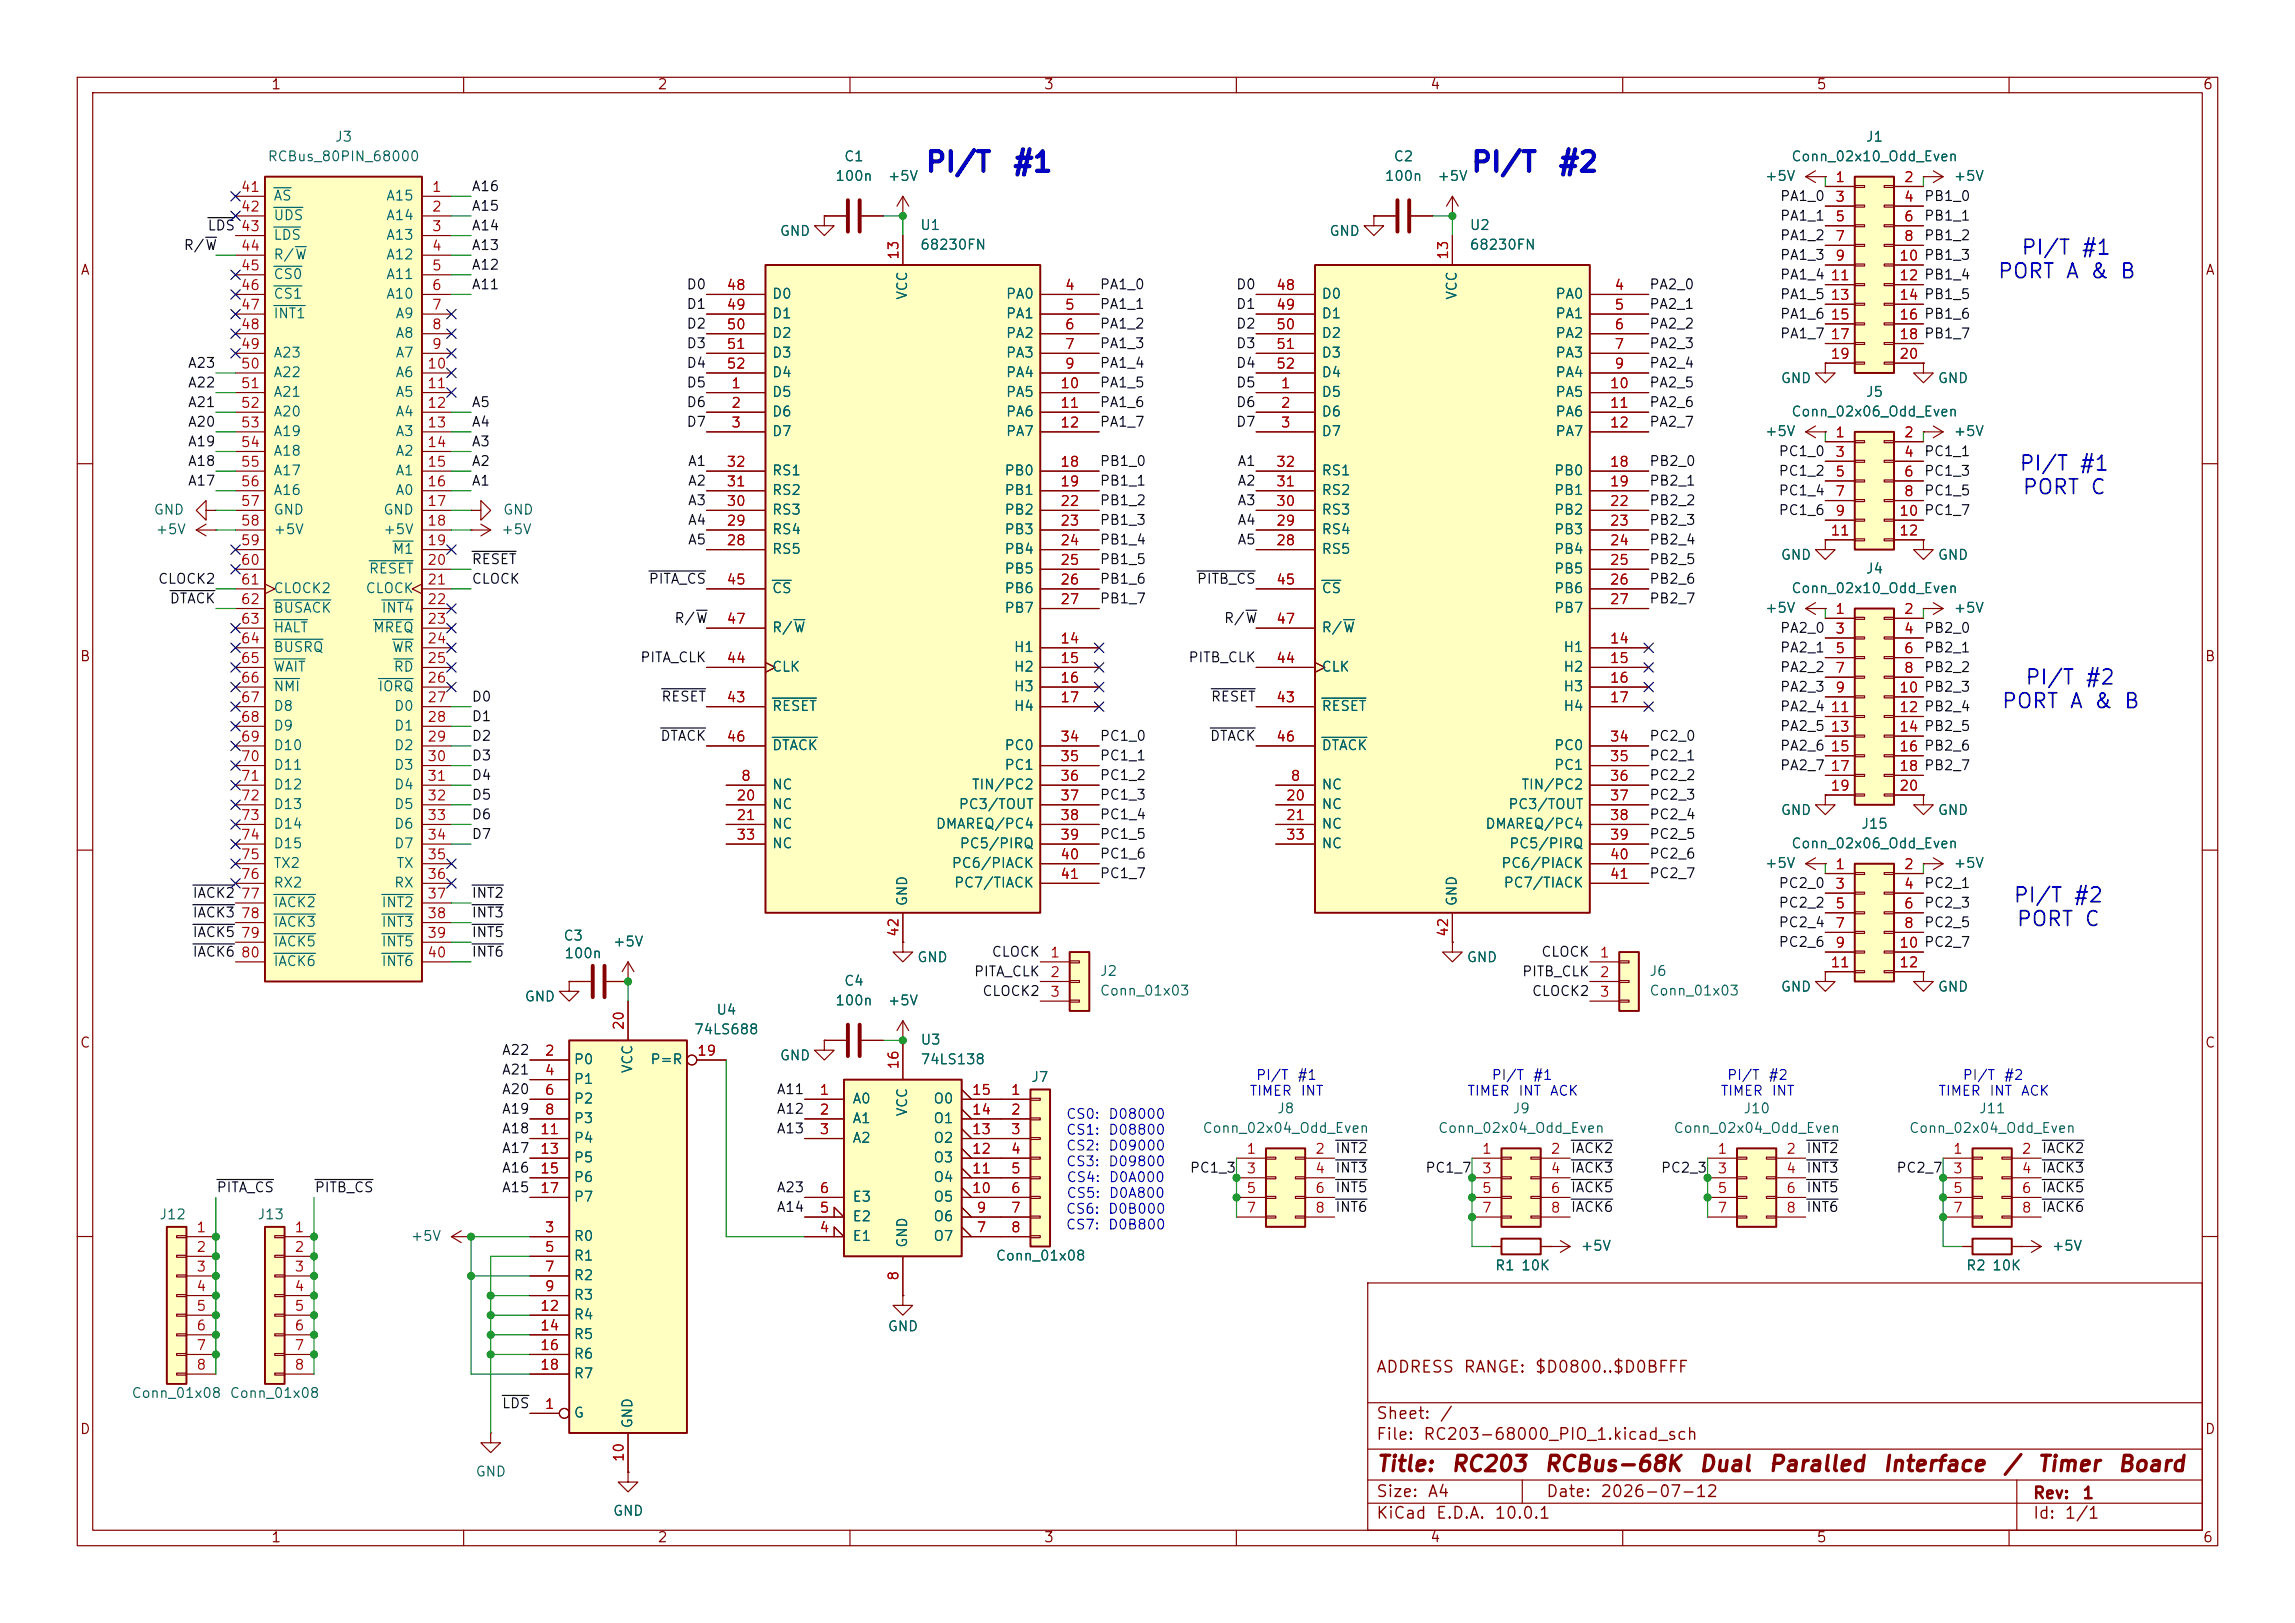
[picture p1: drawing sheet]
<svg xmlns="http://www.w3.org/2000/svg" width="297mm" height="210mm" viewBox="0 0 297 210" stroke-linecap="round" stroke-linejoin="round" font-family="sans-serif">
<defs><g id="words">
<g font-size="2.5" fill="#0000c2">
<text x="119.6" y="22.9">PI/T</text>
<text x="130.9" y="22.9">#1</text>
<text x="190.2" y="22.9">PI/T</text>
<text x="201.5" y="22.9">#2</text>
</g>
<g font-size="2" fill="#840000">
<text x="178" y="190.9">Title:</text>
<text x="187.7" y="190.9">RC203</text>
<text x="199.7" y="190.9">RCBus-68K</text>
<text x="219.7" y="190.9">Dual</text>
<text x="228.7" y="190.9">Paralled</text>
<text x="243.5" y="190.9">Interface</text>
<text x="259.1" y="190.9">/</text>
<text x="263.5" y="190.9">Timer</text>
<text x="273.9" y="190.9">Board</text>
</g>
<g font-size="1.9" fill="#0000c2">
<text x="261.5" y="33.4">PI/T #1</text>
<text x="258.4" y="36.5">PORT A &amp; B</text>
<text x="261.2" y="61.4">PI/T #1</text>
<text x="261.6" y="64.4">PORT C</text>
<text x="262" y="89.1">PI/T #2</text>
<text x="258.9" y="92.1">PORT A &amp; B</text>
<text x="260.4" y="117.3">PI/T #2</text>
<text x="260.8" y="120.3">PORT C</text>
</g>
<g font-size="1.5" fill="#840000">
<text x="178" y="178">ADDRESS</text>
<text x="189.3" y="178">RANGE:</text>
<text x="198.5" y="178">$D0800..$D0BFFF</text>
<text x="178" y="184">Sheet:</text>
<text x="186.2" y="184">/</text>
<text x="178" y="186.7">File:</text>
<text x="184.1" y="186.7">RC203-68000_PIO_1.kicad_sch</text>
<text x="178" y="196.9">KiCad</text>
<text x="178" y="194.1">Size:</text>
<text x="184.7" y="194.1">A4</text>
<text x="185.7" y="196.9">E.D.A.</text>
<text x="193.3" y="196.9">10.0.1</text>
<text x="200" y="194.1">Date:</text>
<text x="207" y="194.1">2026-07-12</text>
<text x="263" y="194.3">Rev:</text>
<text x="263" y="196.9">Id:</text>
<text x="267.1" y="196.9">1/1</text>
<text x="269.4" y="194.3">1</text>
</g>
<g font-size="1.3" fill="#840000">
<text x="35" y="11.9">1</text>
<text x="85" y="11.9">2</text>
<text x="135" y="11.9">3</text>
<text x="185" y="11.9">4</text>
<text x="235" y="11.9">5</text>
<text x="285" y="11.9">6</text>
<text x="10.3" y="35.9">A</text>
<text x="285.3" y="35.9">A</text>
<text x="10.3" y="85.9">B</text>
<text x="285.3" y="85.9">B</text>
<text x="10.3" y="135.9">C</text>
<text x="285.3" y="135.9">C</text>
<text x="10.3" y="185.9">D</text>
<text x="285.3" y="185.9">D</text>
<text x="35" y="199.9">1</text>
<text x="85" y="199.9">2</text>
<text x="135" y="199.9">3</text>
<text x="185" y="199.9">4</text>
<text x="235" y="199.9">5</text>
<text x="285" y="199.9">6</text>
</g>
<g font-size="1.3" fill="#006464">
<text x="34.6" y="21.2">RCBus_80PIN_68000</text>
<text x="43.3" y="18.6">J3</text>
<text x="108" y="23.7">100n</text>
<text x="109.1" y="21.2">C1</text>
<text x="114.8" y="23.7">+5V</text>
<text x="179.1" y="23.7">100n</text>
<text x="180.3" y="21.2">C2</text>
<text x="185.9" y="23.7">+5V</text>
<text x="228.3" y="23.7">+5V</text>
<text x="231.7" y="21.2">Conn_02x10_Odd_Even</text>
<text x="241.4" y="18.6">J1</text>
<text x="252.7" y="23.7">+5V</text>
<text x="35.3" y="26.3">AS</text>
<text x="35.3" y="28.8">UDS</text>
<text x="49.9" y="26.3">A15</text>
<text x="49.9" y="28.8">A14</text>
<text x="35.3" y="31.3">LDS</text>
<text x="35.3" y="33.9">R/W</text>
<text x="49.9" y="31.3">A13</text>
<text x="49.9" y="33.9">A12</text>
<text x="100.8" y="30.8">GND</text>
<text x="119" y="30.1">U1</text>
<text x="119" y="32.6">68230FN</text>
<text x="172" y="30.8">GND</text>
<text x="190.1" y="30.1">U2</text>
<text x="190.1" y="32.6">68230FN</text>
<text x="35.3" y="36.4">CS0</text>
<text x="35.3" y="39">CS1</text>
<text x="35.3" y="41.5">INT1</text>
<text x="49.9" y="36.4">A11</text>
<text x="49.9" y="39">A10</text>
<text x="51.1" y="41.5">A9</text>
<text x="99.8" y="39">D0</text>
<text x="99.8" y="41.5">D1</text>
<text x="117.7" y="38.9" transform="rotate(-90 117.7 38.9)">VCC</text>
<text x="130.1" y="39">PA0</text>
<text x="130.1" y="41.5">PA1</text>
<text x="170.9" y="39">D0</text>
<text x="170.9" y="41.5">D1</text>
<text x="188.8" y="38.9" transform="rotate(-90 188.8 38.9)">VCC</text>
<text x="201.2" y="39">PA0</text>
<text x="201.2" y="41.5">PA1</text>
<text x="35.3" y="46.6">A23</text>
<text x="51.1" y="44">A8</text>
<text x="51.1" y="46.6">A7</text>
<text x="99.8" y="44">D2</text>
<text x="99.8" y="46.6">D3</text>
<text x="130.1" y="44">PA2</text>
<text x="130.1" y="46.6">PA3</text>
<text x="170.9" y="44">D2</text>
<text x="170.9" y="46.6">D3</text>
<text x="201.2" y="44">PA2</text>
<text x="201.2" y="46.6">PA3</text>
<text x="35.3" y="49.1">A22</text>
<text x="35.3" y="51.7">A21</text>
<text x="51.1" y="49.1">A6</text>
<text x="51.1" y="51.7">A5</text>
<text x="99.8" y="51.7">D5</text>
<text x="99.8" y="49.1">D4</text>
<text x="130.1" y="49.1">PA4</text>
<text x="130.1" y="51.7">PA5</text>
<text x="170.9" y="51.7">D5</text>
<text x="170.9" y="49.1">D4</text>
<text x="201.2" y="49.1">PA4</text>
<text x="201.2" y="51.7">PA5</text>
<text x="230.4" y="49.9">GND</text>
<text x="241.4" y="51.7">J5</text>
<text x="250.7" y="49.9">GND</text>
<text x="35.3" y="54.2">A20</text>
<text x="35.3" y="56.7">A19</text>
<text x="35.3" y="59.3">A18</text>
<text x="51.1" y="54.2">A4</text>
<text x="51.1" y="56.7">A3</text>
<text x="51.1" y="59.3">A2</text>
<text x="99.8" y="54.2">D6</text>
<text x="99.8" y="56.7">D7</text>
<text x="130.1" y="54.2">PA6</text>
<text x="130.1" y="56.7">PA7</text>
<text x="170.9" y="54.2">D6</text>
<text x="170.9" y="56.7">D7</text>
<text x="201.2" y="54.2">PA6</text>
<text x="201.2" y="56.7">PA7</text>
<text x="228.3" y="56.7">+5V</text>
<text x="231.7" y="54.2">Conn_02x06_Odd_Even</text>
<text x="252.7" y="56.7">+5V</text>
<text x="35.3" y="61.8">A17</text>
<text x="35.3" y="64.4">A16</text>
<text x="51.1" y="61.8">A1</text>
<text x="51.1" y="64.4">A0</text>
<text x="99.8" y="64.4">RS2</text>
<text x="99.8" y="61.8">RS1</text>
<text x="129.9" y="61.8">PB0</text>
<text x="129.9" y="64.4">PB1</text>
<text x="170.9" y="64.4">RS2</text>
<text x="170.9" y="61.8">RS1</text>
<text x="201" y="61.8">PB0</text>
<text x="201" y="64.4">PB1</text>
<text x="19.8" y="66.9">GND</text>
<text x="20" y="69.4">+5V</text>
<text x="35.3" y="66.9">GND</text>
<text x="35.3" y="69.4">+5V</text>
<text x="49.5" y="66.9">GND</text>
<text x="49.5" y="69.4">+5V</text>
<text x="50.7" y="72">M1</text>
<text x="64.8" y="69.4">+5V</text>
<text x="65" y="66.9">GND</text>
<text x="99.8" y="72">RS5</text>
<text x="99.8" y="69.4">RS4</text>
<text x="99.8" y="66.9">RS3</text>
<text x="129.9" y="66.9">PB2</text>
<text x="129.9" y="69.4">PB3</text>
<text x="129.9" y="72">PB4</text>
<text x="170.9" y="72">RS5</text>
<text x="170.9" y="69.4">RS4</text>
<text x="170.9" y="66.9">RS3</text>
<text x="201" y="66.9">PB2</text>
<text x="201" y="69.4">PB3</text>
<text x="201" y="72">PB4</text>
<text x="35.3" y="77.1">CLOCK2</text>
<text x="47.2" y="77.1">CLOCK</text>
<text x="47.6" y="74.5">RESET</text>
<text x="99.8" y="77.1">CS</text>
<text x="129.9" y="74.5">PB5</text>
<text x="129.9" y="77.1">PB6</text>
<text x="170.9" y="77.1">CS</text>
<text x="201" y="74.5">PB5</text>
<text x="201" y="77.1">PB6</text>
<text x="230.4" y="72.7">GND</text>
<text x="231.7" y="77.1">Conn_02x10_Odd_Even</text>
<text x="241.4" y="74.5">J4</text>
<text x="250.7" y="72.7">GND</text>
<text x="35.3" y="79.6">BUSACK</text>
<text x="35.3" y="82.1">HALT</text>
<text x="48.2" y="82.1">MREQ</text>
<text x="49.3" y="79.6">INT4</text>
<text x="99.8" y="82.1">R/W</text>
<text x="129.9" y="79.6">PB7</text>
<text x="170.9" y="82.1">R/W</text>
<text x="201" y="79.6">PB7</text>
<text x="228.3" y="79.6">+5V</text>
<text x="252.7" y="79.6">+5V</text>
<text x="35.3" y="84.7">BUSRQ</text>
<text x="35.3" y="87.2">WAIT</text>
<text x="35.3" y="89.8">NMI</text>
<text x="48.9" y="89.8">IORQ</text>
<text x="50.7" y="84.7">WR</text>
<text x="50.9" y="87.2">RD</text>
<text x="99.8" y="87.2">CLK</text>
<text x="131.1" y="84.7">H1</text>
<text x="131.1" y="87.2">H2</text>
<text x="131.1" y="89.8">H3</text>
<text x="170.9" y="87.2">CLK</text>
<text x="202.2" y="84.7">H1</text>
<text x="202.2" y="87.2">H2</text>
<text x="202.2" y="89.8">H3</text>
<text x="35.3" y="92.3">D8</text>
<text x="35.3" y="94.8">D9</text>
<text x="50.9" y="92.3">D0</text>
<text x="50.9" y="94.8">D1</text>
<text x="99.8" y="92.3">RESET</text>
<text x="131.1" y="92.3">H4</text>
<text x="170.9" y="92.3">RESET</text>
<text x="202.2" y="92.3">H4</text>
<text x="35.3" y="97.4">D10</text>
<text x="35.3" y="99.9">D11</text>
<text x="50.9" y="97.4">D2</text>
<text x="50.9" y="99.9">D3</text>
<text x="99.8" y="97.4">DTACK</text>
<text x="129.9" y="97.4">PC0</text>
<text x="129.9" y="99.9">PC1</text>
<text x="170.9" y="97.4">DTACK</text>
<text x="201" y="97.4">PC0</text>
<text x="201" y="99.9">PC1</text>
<text x="35.3" y="102.5">D12</text>
<text x="35.3" y="105">D13</text>
<text x="35.3" y="107.5">D14</text>
<text x="50.9" y="102.5">D4</text>
<text x="50.9" y="105">D5</text>
<text x="50.9" y="107.5">D6</text>
<text x="99.8" y="102.5">NC</text>
<text x="99.8" y="105">NC</text>
<text x="99.8" y="107.5">NC</text>
<text x="121" y="107.5">DMAREQ/PC4</text>
<text x="124" y="105">PC3/TOUT</text>
<text x="125.7" y="102.5">TIN/PC2</text>
<text x="170.9" y="102.5">NC</text>
<text x="170.9" y="105">NC</text>
<text x="170.9" y="107.5">NC</text>
<text x="192.1" y="107.5">DMAREQ/PC4</text>
<text x="195.1" y="105">PC3/TOUT</text>
<text x="196.8" y="102.5">TIN/PC2</text>
<text x="230.4" y="105.8">GND</text>
<text x="240.8" y="107.5">J15</text>
<text x="250.7" y="105.8">GND</text>
<text x="35.3" y="110.1">D15</text>
<text x="35.3" y="112.6">TX2</text>
<text x="50.9" y="110.1">D7</text>
<text x="51.2" y="112.6">TX</text>
<text x="99.8" y="110.1">NC</text>
<text x="123.1" y="112.6">PC6/PIACK</text>
<text x="124.1" y="110.1">PC5/PIRQ</text>
<text x="170.9" y="110.1">NC</text>
<text x="194.2" y="112.6">PC6/PIACK</text>
<text x="195.2" y="110.1">PC5/PIRQ</text>
<text x="228.3" y="112.6">+5V</text>
<text x="231.7" y="110.1">Conn_02x06_Odd_Even</text>
<text x="252.7" y="112.6">+5V</text>
<text x="35.3" y="115.2">RX2</text>
<text x="35.3" y="117.7">IACK2</text>
<text x="49.3" y="117.7">INT2</text>
<text x="50.9" y="115.2">RX</text>
<text x="117.7" y="117.3" transform="rotate(-90 117.7 117.3)">GND</text>
<text x="123.4" y="115.2">PC7/TIACK</text>
<text x="188.8" y="117.3" transform="rotate(-90 188.8 117.3)">GND</text>
<text x="194.5" y="115.2">PC7/TIACK</text>
<text x="35.3" y="120.2">IACK3</text>
<text x="35.3" y="122.8">IACK5</text>
<text x="35.3" y="125.3">IACK6</text>
<text x="49.3" y="120.2">INT3</text>
<text x="49.3" y="122.8">INT5</text>
<text x="49.3" y="125.3">INT6</text>
<text x="72.8" y="122">C3</text>
<text x="72.9" y="124.3">100n</text>
<text x="79.2" y="122.8">+5V</text>
<text x="118.6" y="124.8">GND</text>
<text x="189.7" y="124.8">GND</text>
<text x="67.8" y="129.9">GND</text>
<text x="92.6" y="131.6">U4</text>
<text x="108" y="130.4">100n</text>
<text x="109.1" y="127.9">C4</text>
<text x="114.8" y="130.4">+5V</text>
<text x="142.2" y="126.6">J2</text>
<text x="142.2" y="129.1">Conn_01x03</text>
<text x="213.4" y="126.6">J6</text>
<text x="213.4" y="129.1">Conn_01x03</text>
<text x="230.4" y="128.6">GND</text>
<text x="250.7" y="128.6">GND</text>
<text x="89.7" y="134.1">74LS688</text>
<text x="100.8" y="137.5">GND</text>
<text x="119" y="135.5">U3</text>
<text x="74.2" y="138">P0</text>
<text x="74.2" y="140.6">P1</text>
<text x="74.2" y="143.1">P2</text>
<text x="82.1" y="139" transform="rotate(-90 82.1 139)">VCC</text>
<text x="84.1" y="138">P=R</text>
<text x="110.2" y="143.1">A0</text>
<text x="119" y="138">74LS138</text>
<text x="120.7" y="143.1">O0</text>
<text x="133.4" y="140.3">J7</text>
<text x="74.2" y="145.6">P3</text>
<text x="74.2" y="148.2">P4</text>
<text x="110.2" y="145.6">A1</text>
<text x="110.2" y="148.2">A2</text>
<text x="117.7" y="144.5" transform="rotate(-90 117.7 144.5)">VCC</text>
<text x="120.7" y="148.2">O2</text>
<text x="120.7" y="145.6">O1</text>
<text x="155.5" y="146.9">Conn_02x04_Odd_Even</text>
<text x="165.2" y="144.4">J8</text>
<text x="186" y="146.9">Conn_02x04_Odd_Even</text>
<text x="195.7" y="144.4">J9</text>
<text x="216.5" y="146.9">Conn_02x04_Odd_Even</text>
<text x="225.5" y="144.4">J10</text>
<text x="247" y="146.9">Conn_02x04_Odd_Even</text>
<text x="256" y="144.4">J11</text>
<text x="74.2" y="150.7">P5</text>
<text x="74.2" y="153.3">P6</text>
<text x="74.2" y="155.8">P7</text>
<text x="110.2" y="155.8">E3</text>
<text x="120.7" y="155.8">O5</text>
<text x="120.7" y="153.3">O4</text>
<text x="120.7" y="150.7">O3</text>
<text x="20.5" y="158.1">J12</text>
<text x="33.2" y="158.1">J13</text>
<text x="53.1" y="160.9">+5V</text>
<text x="74.2" y="160.9">R0</text>
<text x="110.2" y="160.9">E1</text>
<text x="110.2" y="158.3">E2</text>
<text x="117.7" y="161.5" transform="rotate(-90 117.7 161.5)">GND</text>
<text x="120.7" y="160.9">O7</text>
<text x="120.7" y="158.3">O6</text>
<text x="74.2" y="163.4">R1</text>
<text x="74.2" y="166">R2</text>
<text x="128.8" y="163.4">Conn_01x08</text>
<text x="193.4" y="164.7">R1</text>
<text x="196.8" y="164.7">10K</text>
<text x="204.5" y="162.2">+5V</text>
<text x="254.4" y="164.7">R2</text>
<text x="257.7" y="164.7">10K</text>
<text x="265.4" y="162.2">+5V</text>
<text x="74.2" y="168.5">R3</text>
<text x="74.2" y="171">R4</text>
<text x="74.2" y="173.6">R5</text>
<text x="114.8" y="172.6">GND</text>
<text x="74.2" y="176.1">R6</text>
<text x="74.2" y="178.7">R7</text>
<text x="16.9" y="181.2">Conn_01x08</text>
<text x="29.6" y="181.2">Conn_01x08</text>
<text x="74.2" y="183.7">G</text>
<text x="82.1" y="184.9" transform="rotate(-90 82.1 184.9)">GND</text>
<text x="61.5" y="191.4">GND</text>
<text x="79.2" y="196.4">GND</text>
</g>
<g font-size="1.3" fill="#a90000">
<text x="237.4" y="23.9">1</text>
<text x="246.3" y="23.9">2</text>
<text x="31.1" y="25.1">41</text>
<text x="31.1" y="27.7">42</text>
<text x="55.8" y="25.1">1</text>
<text x="55.8" y="27.7">2</text>
<text x="237.4" y="26.4">3</text>
<text x="237.4" y="29">5</text>
<text x="246.3" y="26.4">4</text>
<text x="246.3" y="29">6</text>
<text x="31.1" y="32.8">44</text>
<text x="31.1" y="35.3">45</text>
<text x="55.8" y="30.2">3</text>
<text x="55.8" y="32.8">4</text>
<text x="55.8" y="35.3">5</text>
<text x="116.6" y="33.7" transform="rotate(-90 116.6 33.7)">13</text>
<text x="187.7" y="33.7" transform="rotate(-90 187.7 33.7)">13</text>
<text x="237.4" y="31.5">7</text>
<text x="237.4" y="34">9</text>
<text x="245.7" y="34">10 PB1_3</text>
<text x="245.7" y="34">10</text>
<text x="246.3" y="31.5">8</text>
<text x="31.1" y="37.8">46</text>
<text x="31.1" y="40.4">47</text>
<text x="55.8" y="37.8">6</text>
<text x="55.8" y="40.4">7</text>
<text x="93.9" y="37.8">48</text>
<text x="93.9" y="40.4">49</text>
<text x="137.7" y="37.8">4</text>
<text x="137.7" y="40.4">5</text>
<text x="165.1" y="37.8">48</text>
<text x="165.1" y="40.4">49</text>
<text x="208.8" y="37.8">4</text>
<text x="208.8" y="40.4">5</text>
<text x="236.8" y="36.6">11</text>
<text x="236.8" y="39.1">13</text>
<text x="236.8" y="41.7">15</text>
<text x="245.7" y="36.6">12 PB1_4</text>
<text x="245.7" y="39.1">14 PB1_5</text>
<text x="245.7" y="41.7">16 PB1_6</text>
<text x="245.7" y="36.6">12</text>
<text x="245.7" y="39.1">14</text>
<text x="245.7" y="41.7">16</text>
<text x="31.1" y="42.9">48</text>
<text x="31.1" y="45.5">49</text>
<text x="55.8" y="42.9">8</text>
<text x="55.8" y="45.5">9</text>
<text x="93.9" y="42.9">50</text>
<text x="93.9" y="45.5">51</text>
<text x="137.7" y="42.9">6</text>
<text x="137.7" y="45.5">7</text>
<text x="165.1" y="42.9">50</text>
<text x="165.1" y="45.5">51</text>
<text x="208.8" y="42.9">6</text>
<text x="208.8" y="45.5">7</text>
<text x="236.8" y="44.2">17</text>
<text x="236.8" y="46.7">19</text>
<text x="245.7" y="44.2">18 PB1_7</text>
<text x="245.7" y="46.7">20</text>
<text x="245.7" y="44.2">18</text>
<text x="31.1" y="48">50</text>
<text x="31.1" y="50.5">51</text>
<text x="31.1" y="53.1">52</text>
<text x="55.2" y="48">10</text>
<text x="55.2" y="50.5">11</text>
<text x="55.2" y="53.1">12</text>
<text x="93.9" y="48">52</text>
<text x="94.5" y="50.5">1</text>
<text x="94.5" y="53.1">2</text>
<text x="137.1" y="50.5">10</text>
<text x="137.1" y="53.1">11</text>
<text x="137.7" y="48">9</text>
<text x="165.1" y="48">52</text>
<text x="165.7" y="50.5">1</text>
<text x="165.7" y="53.1">2</text>
<text x="208.2" y="50.5">10</text>
<text x="208.2" y="53.1">11</text>
<text x="208.8" y="48">9</text>
<text x="31.1" y="55.6">53</text>
<text x="31.1" y="58.2">54</text>
<text x="55.2" y="55.6">13</text>
<text x="55.2" y="58.2">14</text>
<text x="94.5" y="55.6">3</text>
<text x="137.1" y="55.6">12</text>
<text x="165.7" y="55.6">3</text>
<text x="208.2" y="55.6">12</text>
<text x="237.4" y="56.9">1</text>
<text x="237.4" y="59.4">3</text>
<text x="246.3" y="56.9">2</text>
<text x="246.3" y="59.4">4</text>
<text x="31.1" y="60.7">55</text>
<text x="31.1" y="63.2">56</text>
<text x="31.1" y="65.8">57</text>
<text x="55.2" y="60.7">15</text>
<text x="55.2" y="63.2">16</text>
<text x="55.2" y="65.8">17</text>
<text x="93.9" y="65.8">30</text>
<text x="93.9" y="63.2">31</text>
<text x="93.9" y="60.7">32</text>
<text x="137.1" y="60.7">18</text>
<text x="137.1" y="63.2">19</text>
<text x="137.1" y="65.8">22</text>
<text x="165.1" y="65.8">30</text>
<text x="165.1" y="63.2">31</text>
<text x="165.1" y="60.7">32</text>
<text x="208.2" y="60.7">18</text>
<text x="208.2" y="63.2">19</text>
<text x="208.2" y="65.8">22</text>
<text x="237.4" y="62">5</text>
<text x="237.4" y="64.5">7</text>
<text x="246.3" y="62">6</text>
<text x="246.3" y="64.5">8</text>
<text x="31.1" y="68.3">58</text>
<text x="31.1" y="70.9">59</text>
<text x="55.2" y="68.3">18</text>
<text x="55.2" y="70.9">19</text>
<text x="93.9" y="70.9">28</text>
<text x="93.9" y="68.3">29</text>
<text x="137.1" y="68.3">23</text>
<text x="137.1" y="70.9">24</text>
<text x="165.1" y="70.9">28</text>
<text x="165.1" y="68.3">29</text>
<text x="208.2" y="68.3">23</text>
<text x="208.2" y="70.9">24</text>
<text x="236.8" y="69.6">11</text>
<text x="237.4" y="67.1">9</text>
<text x="245.7" y="67.1">10 PC1_7</text>
<text x="245.7" y="69.6">12</text>
<text x="245.7" y="67.1">10</text>
<text x="31.1" y="73.4">60</text>
<text x="31.1" y="75.9">61</text>
<text x="55.2" y="73.4">20</text>
<text x="55.2" y="75.9">21</text>
<text x="93.9" y="75.9">45</text>
<text x="137.1" y="73.4">25</text>
<text x="137.1" y="75.9">26</text>
<text x="165.1" y="75.9">45</text>
<text x="208.2" y="73.4">25</text>
<text x="208.2" y="75.9">26</text>
<text x="31.1" y="78.5">62</text>
<text x="31.1" y="81">63</text>
<text x="31.1" y="83.6">64</text>
<text x="55.2" y="78.5">22</text>
<text x="55.2" y="81">23</text>
<text x="55.2" y="83.6">24</text>
<text x="93.9" y="81">47</text>
<text x="137.1" y="83.6">14</text>
<text x="137.1" y="78.5">27</text>
<text x="165.1" y="81">47</text>
<text x="208.2" y="83.6">14</text>
<text x="208.2" y="78.5">27</text>
<text x="237.4" y="79.8">1</text>
<text x="237.4" y="82.3">3</text>
<text x="246.3" y="79.8">2</text>
<text x="246.3" y="82.3">4</text>
<text x="31.1" y="86.1">65</text>
<text x="31.1" y="88.6">66</text>
<text x="55.2" y="86.1">25</text>
<text x="55.2" y="88.6">26</text>
<text x="93.9" y="86.1">44</text>
<text x="137.1" y="86.1">15</text>
<text x="137.1" y="88.6">16</text>
<text x="165.1" y="86.1">44</text>
<text x="208.2" y="86.1">15</text>
<text x="208.2" y="88.6">16</text>
<text x="237.4" y="84.8">5</text>
<text x="237.4" y="87.4">7</text>
<text x="237.4" y="89.9">9</text>
<text x="245.7" y="89.9">10 PB2_3</text>
<text x="245.7" y="89.9">10</text>
<text x="246.3" y="84.8">6</text>
<text x="246.3" y="87.4">8</text>
<text x="31.1" y="91.2">67</text>
<text x="31.1" y="93.7">68</text>
<text x="55.2" y="91.2">27</text>
<text x="55.2" y="93.7">28</text>
<text x="93.9" y="91.2">43</text>
<text x="137.1" y="91.2">17</text>
<text x="165.1" y="91.2">43</text>
<text x="208.2" y="91.2">17</text>
<text x="236.8" y="92.5">11</text>
<text x="236.8" y="95">13</text>
<text x="245.7" y="92.5">12 PB2_4</text>
<text x="245.7" y="95">14 PB2_5</text>
<text x="245.7" y="92.5">12</text>
<text x="245.7" y="95">14</text>
<text x="31.1" y="96.3">69</text>
<text x="31.1" y="98.8">70</text>
<text x="31.1" y="101.3">71</text>
<text x="55.2" y="96.3">29</text>
<text x="55.2" y="98.8">30</text>
<text x="55.2" y="101.3">31</text>
<text x="93.9" y="96.3">46</text>
<text x="95.8" y="101.3">8</text>
<text x="137.1" y="96.3">34</text>
<text x="137.1" y="98.8">35</text>
<text x="137.1" y="101.3">36</text>
<text x="165.1" y="96.3">46</text>
<text x="166.9" y="101.3">8</text>
<text x="208.2" y="96.3">34</text>
<text x="208.2" y="98.8">35</text>
<text x="208.2" y="101.3">36</text>
<text x="236.8" y="97.5">15</text>
<text x="236.8" y="100.1">17</text>
<text x="245.7" y="97.5">16 PB2_6</text>
<text x="245.7" y="100.1">18 PB2_7</text>
<text x="245.7" y="97.5">16</text>
<text x="245.7" y="100.1">18</text>
<text x="31.1" y="103.9">72</text>
<text x="31.1" y="106.4">73</text>
<text x="55.2" y="103.9">32</text>
<text x="55.2" y="106.4">33</text>
<text x="95.2" y="103.9">20</text>
<text x="95.2" y="106.4">21</text>
<text x="137.1" y="103.9">37</text>
<text x="137.1" y="106.4">38</text>
<text x="166.3" y="103.9">20</text>
<text x="166.3" y="106.4">21</text>
<text x="208.2" y="103.9">37</text>
<text x="208.2" y="106.4">38</text>
<text x="236.8" y="102.6">19</text>
<text x="245.7" y="102.6">20</text>
<text x="31.1" y="109">74</text>
<text x="31.1" y="111.5">75</text>
<text x="55.2" y="109">34</text>
<text x="55.2" y="111.5">35</text>
<text x="95.2" y="109">33</text>
<text x="137.1" y="109">39</text>
<text x="137.1" y="111.5">40</text>
<text x="166.3" y="109">33</text>
<text x="208.2" y="109">39</text>
<text x="208.2" y="111.5">40</text>
<text x="237.4" y="112.8">1</text>
<text x="246.3" y="112.8">2</text>
<text x="31.1" y="114">76</text>
<text x="31.1" y="116.6">77</text>
<text x="31.1" y="119.1">78</text>
<text x="55.2" y="114">36</text>
<text x="55.2" y="116.6">37</text>
<text x="55.2" y="119.1">38</text>
<text x="137.1" y="114">41</text>
<text x="208.2" y="114">41</text>
<text x="237.4" y="115.3">3</text>
<text x="237.4" y="117.9">5</text>
<text x="246.3" y="115.3">4</text>
<text x="246.3" y="117.9">6</text>
<text x="31.1" y="121.7">79</text>
<text x="31.1" y="124.2">80</text>
<text x="55.2" y="121.7">39</text>
<text x="55.2" y="124.2">40</text>
<text x="116.6" y="121.3" transform="rotate(-90 116.6 121.3)">42</text>
<text x="135.8" y="124.2">1</text>
<text x="187.7" y="121.3" transform="rotate(-90 187.7 121.3)">42</text>
<text x="206.9" y="124.2">1</text>
<text x="236.8" y="125.5">11</text>
<text x="237.4" y="120.4">7</text>
<text x="237.4" y="122.9">9</text>
<text x="245.7" y="122.9">10 PC2_7</text>
<text x="245.7" y="125.5">12</text>
<text x="245.7" y="122.9">10</text>
<text x="246.3" y="120.4">8</text>
<text x="135.8" y="126.7">2</text>
<text x="135.8" y="129.3">3</text>
<text x="206.9" y="126.7">2</text>
<text x="206.9" y="129.3">3</text>
<text x="70.4" y="136.9">2</text>
<text x="81" y="133.4" transform="rotate(-90 81 133.4)">20</text>
<text x="90.1" y="136.9">19</text>
<text x="70.4" y="139.4">4</text>
<text x="70.4" y="142">6</text>
<text x="106" y="142">1</text>
<text x="116.6" y="138.5" transform="rotate(-90 116.6 138.5)">16</text>
<text x="125.7" y="142">15</text>
<text x="130.7" y="142">1</text>
<text x="69.8" y="147.1">11</text>
<text x="69.8" y="149.6">13</text>
<text x="70.4" y="144.5">8</text>
<text x="106" y="144.5">2</text>
<text x="106" y="147.1">3</text>
<text x="125.7" y="149.6">12</text>
<text x="125.7" y="147.1">13</text>
<text x="125.7" y="144.5">14</text>
<text x="130.7" y="144.5">2</text>
<text x="130.7" y="147.1">3</text>
<text x="130.7" y="149.6">4</text>
<text x="161.2" y="149.6">1</text>
<text x="170.1" y="149.6">2</text>
<text x="191.7" y="149.6">1</text>
<text x="200.6" y="149.6">2</text>
<text x="222.2" y="149.6">1</text>
<text x="231.1" y="149.6">2</text>
<text x="252.7" y="149.6">1</text>
<text x="261.5" y="149.6">2</text>
<text x="69.8" y="152.1">15</text>
<text x="69.8" y="154.7">17</text>
<text x="106" y="154.7">6</text>
<text x="125.7" y="154.7">10</text>
<text x="125.7" y="152.1">11</text>
<text x="130.7" y="152.1">5</text>
<text x="130.7" y="154.7">6</text>
<text x="161.2" y="152.1">3</text>
<text x="161.2" y="154.7">5</text>
<text x="170.1" y="152.1">4</text>
<text x="170.1" y="154.7">6</text>
<text x="191.7" y="152.1">3</text>
<text x="191.7" y="154.7">5</text>
<text x="200.6" y="152.1">4</text>
<text x="200.6" y="154.7">6</text>
<text x="222.2" y="152.1">3</text>
<text x="222.2" y="154.7">5</text>
<text x="231.1" y="152.1">4</text>
<text x="231.1" y="154.7">6</text>
<text x="252.7" y="152.1">3</text>
<text x="252.7" y="154.7">5</text>
<text x="261.5" y="152.1">4</text>
<text x="261.5" y="154.7">6</text>
<text x="25.3" y="159.8">1</text>
<text x="38" y="159.8">1</text>
<text x="70.4" y="159.8">3</text>
<text x="106" y="159.8">4</text>
<text x="106" y="157.2">5</text>
<text x="126.3" y="159.8">7</text>
<text x="126.3" y="157.2">9</text>
<text x="130.7" y="157.2">7</text>
<text x="130.7" y="159.8">8</text>
<text x="161.2" y="157.2">7</text>
<text x="170.1" y="157.2">8</text>
<text x="191.7" y="157.2">7</text>
<text x="200.6" y="157.2">8</text>
<text x="222.2" y="157.2">7</text>
<text x="231.1" y="157.2">8</text>
<text x="252.7" y="157.2">7</text>
<text x="261.5" y="157.2">8</text>
<text x="25.3" y="162.3">2</text>
<text x="25.3" y="164.8">3</text>
<text x="25.3" y="167.4">4</text>
<text x="38" y="162.3">2</text>
<text x="38" y="164.8">3</text>
<text x="38" y="167.4">4</text>
<text x="70.4" y="162.3">5</text>
<text x="70.4" y="164.8">7</text>
<text x="70.4" y="167.4">9</text>
<text x="116.6" y="165.8" transform="rotate(-90 116.6 165.8)">8</text>
<text x="25.3" y="169.9">5</text>
<text x="25.3" y="172.5">6</text>
<text x="38" y="169.9">5</text>
<text x="38" y="172.5">6</text>
<text x="69.8" y="169.9">12</text>
<text x="69.8" y="172.5">14</text>
<text x="25.3" y="175">7</text>
<text x="25.3" y="177.5">8</text>
<text x="38" y="175">7</text>
<text x="38" y="177.5">8</text>
<text x="69.8" y="175">16</text>
<text x="69.8" y="177.5">18</text>
<text x="70.4" y="182.6">1</text>
<text x="81" y="189.3" transform="rotate(-90 81 189.3)">10</text>
</g>
<g font-size="1.3" fill="#0f0f0f">
<text x="61" y="27.6">A15</text>
<text x="61" y="25.1">A16</text>
<text x="230.3" y="26.3">PA1_0</text>
<text x="230.3" y="28.9">PA1_1</text>
<text x="248.9" y="28.9">PB1_1</text>
<text x="248.9" y="26.3">PB1_0</text>
<text x="23.7" y="32.7">R/W</text>
<text x="26.8" y="30.1">LDS 43</text>
<text x="61" y="32.7">A13</text>
<text x="61" y="30.1">A14</text>
<text x="61" y="35.2">A12</text>
<text x="230.3" y="31.4">PA1_2</text>
<text x="230.3" y="33.9">PA1_3</text>
<text x="248.9" y="31.4">PB1_2</text>
<text x="61" y="37.8">A11</text>
<text x="88.8" y="40.3">D1</text>
<text x="88.8" y="37.8">D0</text>
<text x="142.2" y="40.3">PA1_1</text>
<text x="142.2" y="37.8">PA1_0</text>
<text x="159.9" y="37.8">D0</text>
<text x="159.9" y="40.3">D1</text>
<text x="213.4" y="40.3">PA2_1</text>
<text x="213.4" y="37.8">PA2_0</text>
<text x="230.3" y="36.5">PA1_4</text>
<text x="230.3" y="41.6">PA1_6</text>
<text x="230.3" y="39">PA1_5</text>
<text x="24.2" y="47.9">A23</text>
<text x="88.8" y="42.8">D2</text>
<text x="88.8" y="47.9">D4</text>
<text x="88.8" y="45.4">D3</text>
<text x="142.2" y="47.9">PA1_4</text>
<text x="142.2" y="42.8">PA1_2</text>
<text x="142.2" y="45.4">PA1_3</text>
<text x="159.9" y="45.4">D3</text>
<text x="159.9" y="42.8">D2</text>
<text x="159.9" y="47.9">D4</text>
<text x="213.4" y="45.4">PA2_3</text>
<text x="213.4" y="47.9">PA2_4</text>
<text x="213.4" y="42.8">PA2_2</text>
<text x="230.3" y="44.1">PA1_7</text>
<text x="24.2" y="53">A21</text>
<text x="24.2" y="50.5">A22</text>
<text x="61" y="53">A5</text>
<text x="88.8" y="53">D6</text>
<text x="88.8" y="50.5">D5</text>
<text x="142.2" y="50.5">PA1_5</text>
<text x="142.2" y="53">PA1_6</text>
<text x="159.9" y="50.5">D5</text>
<text x="159.9" y="53">D6</text>
<text x="213.4" y="50.5">PA2_5</text>
<text x="213.4" y="53">PA2_6</text>
<text x="24.2" y="55.5">A20</text>
<text x="24.2" y="58.1">A19</text>
<text x="61" y="58.1">A3</text>
<text x="61" y="55.5">A4</text>
<text x="88.8" y="55.5">D7</text>
<text x="142.2" y="55.5">PA1_7</text>
<text x="159.9" y="55.5">D7</text>
<text x="213.4" y="55.5">PA2_7</text>
<text x="230.1" y="59.3">PC1_0</text>
<text x="248.9" y="59.3">PC1_1</text>
<text x="24.2" y="63.2">A17</text>
<text x="24.2" y="60.6">A18</text>
<text x="61" y="63.2">A1</text>
<text x="61" y="60.6">A2</text>
<text x="88.9" y="63.2">A2</text>
<text x="88.9" y="65.7">A3</text>
<text x="88.9" y="60.6">A1</text>
<text x="142.2" y="65.7">PB1_2</text>
<text x="142.2" y="63.2">PB1_1</text>
<text x="142.2" y="60.6">PB1_0</text>
<text x="160.1" y="63.2">A2</text>
<text x="160.1" y="65.7">A3</text>
<text x="160.1" y="60.6">A1</text>
<text x="213.4" y="65.7">PB2_2</text>
<text x="213.4" y="60.6">PB2_0</text>
<text x="213.4" y="63.2">PB2_1</text>
<text x="230.1" y="64.4">PC1_4</text>
<text x="230.1" y="61.9">PC1_2</text>
<text x="248.9" y="61.9">PC1_3</text>
<text x="248.9" y="64.4">PC1_5</text>
<text x="88.9" y="68.2">A4</text>
<text x="88.9" y="70.8">A5</text>
<text x="142.2" y="68.2">PB1_3</text>
<text x="142.2" y="70.8">PB1_4</text>
<text x="160.1" y="70.8">A5</text>
<text x="160.1" y="68.2">A4</text>
<text x="213.4" y="70.8">PB2_4</text>
<text x="213.4" y="68.2">PB2_3</text>
<text x="230.1" y="67">PC1_6</text>
<text x="20.4" y="75.9">CLOCK2</text>
<text x="61" y="75.9">CLOCK</text>
<text x="61" y="73.3">RESET</text>
<text x="83.9" y="75.9">PITA_CS</text>
<text x="142.2" y="73.3">PB1_5</text>
<text x="142.2" y="75.9">PB1_6</text>
<text x="154.8" y="75.9">PITB_CS</text>
<text x="213.4" y="75.9">PB2_6</text>
<text x="213.4" y="73.3">PB2_5</text>
<text x="21.9" y="78.4">DTACK</text>
<text x="87.2" y="80.9">R/W</text>
<text x="142.2" y="78.4">PB1_7</text>
<text x="158.3" y="80.9">R/W</text>
<text x="213.4" y="78.4">PB2_7</text>
<text x="230.3" y="82.2">PA2_0</text>
<text x="248.9" y="82.2">PB2_0</text>
<text x="82.8" y="86">PITA_CLK</text>
<text x="153.7" y="86">PITB_CLK</text>
<text x="230.3" y="87.3">PA2_2</text>
<text x="230.3" y="84.7">PA2_1</text>
<text x="230.3" y="89.8">PA2_3</text>
<text x="248.9" y="87.3">PB2_2</text>
<text x="248.9" y="84.7">PB2_1</text>
<text x="61" y="93.6">D1</text>
<text x="61" y="91.1">D0</text>
<text x="85.5" y="91.1">RESET</text>
<text x="156.6" y="91.1">RESET</text>
<text x="230.3" y="92.4">PA2_4</text>
<text x="230.3" y="94.9">PA2_5</text>
<text x="61" y="101.3">D4</text>
<text x="61" y="98.7">D3</text>
<text x="61" y="96.2">D2</text>
<text x="85.4" y="96.2">DTACK</text>
<text x="142.2" y="96.2">PC1_0</text>
<text x="142.2" y="98.7">PC1_1</text>
<text x="142.2" y="101.3">PC1_2</text>
<text x="156.5" y="96.2">DTACK</text>
<text x="213.4" y="101.3">PC2_2</text>
<text x="213.4" y="96.2">PC2_0</text>
<text x="213.4" y="98.7">PC2_1</text>
<text x="230.3" y="97.4">PA2_6</text>
<text x="230.3" y="100">PA2_7</text>
<text x="61" y="106.3">D6</text>
<text x="61" y="103.8">D5</text>
<text x="142.2" y="103.8">PC1_3</text>
<text x="142.2" y="106.3">PC1_4</text>
<text x="213.4" y="103.8">PC2_3</text>
<text x="213.4" y="106.3">PC2_4</text>
<text x="61" y="108.9">D7</text>
<text x="142.2" y="114">PC1_7</text>
<text x="142.2" y="111.4">PC1_6</text>
<text x="142.2" y="108.9">PC1_5</text>
<text x="213.4" y="114">PC2_7</text>
<text x="213.4" y="111.4">PC2_6</text>
<text x="213.4" y="108.9">PC2_5</text>
<text x="24.8" y="116.5">IACK2</text>
<text x="24.8" y="119">IACK3</text>
<text x="61" y="119">INT3</text>
<text x="61" y="116.5">INT2</text>
<text x="230.1" y="115.2">PC2_0</text>
<text x="230.1" y="117.8">PC2_2</text>
<text x="248.9" y="115.2">PC2_1</text>
<text x="248.9" y="117.8">PC2_3</text>
<text x="24.8" y="121.6">IACK5</text>
<text x="24.8" y="124.1">IACK6</text>
<text x="61" y="121.6">INT5</text>
<text x="61" y="124.1">INT6</text>
<text x="128.2" y="124.1">CLOCK</text>
<text x="199.4" y="124.1">CLOCK</text>
<text x="230.1" y="120.3">PC2_4</text>
<text x="230.1" y="122.8">PC2_6</text>
<text x="248.9" y="120.3">PC2_5</text>
<text x="126" y="126.7">PITA_CLK</text>
<text x="127" y="129.2">CLOCK2</text>
<text x="196.9" y="126.7">PITB_CLK</text>
<text x="198.2" y="129.2">CLOCK2</text>
<text x="64.9" y="136.8">A22</text>
<text x="64.9" y="141.9">A20</text>
<text x="64.9" y="139.4">A21</text>
<text x="100.4" y="141.9">A11</text>
<text x="64.9" y="149.5">A17</text>
<text x="64.9" y="144.4">A19</text>
<text x="64.9" y="147">A18</text>
<text x="100.4" y="144.4">A12</text>
<text x="100.4" y="147">A13</text>
<text x="172.7" y="149.5">INT2</text>
<text x="203.2" y="149.5">IACK2</text>
<text x="233.7" y="149.5">INT2</text>
<text x="264.2" y="149.5">IACK2</text>
<text x="27.9" y="154.6">PITA_CS</text>
<text x="40.6" y="154.6">PITB_CS</text>
<text x="64.9" y="152.1">A16</text>
<text x="64.9" y="154.6">A15</text>
<text x="100.4" y="154.6">A23</text>
<text x="153.9" y="152.1">PC1_3</text>
<text x="172.7" y="154.6">INT5</text>
<text x="172.7" y="152.1">INT3</text>
<text x="184.4" y="152.1">PC1_7</text>
<text x="203.2" y="154.6">IACK5</text>
<text x="203.2" y="152.1">IACK3</text>
<text x="214.9" y="152.1">PC2_3</text>
<text x="233.7" y="152.1">INT3</text>
<text x="233.7" y="154.6">INT5</text>
<text x="245.3" y="152.1">PC2_7</text>
<text x="264.2" y="154.6">IACK5</text>
<text x="264.2" y="152.1">IACK3</text>
<text x="100.4" y="157.1">A14</text>
<text x="172.7" y="157.1">INT6</text>
<text x="203.2" y="157.1">IACK6</text>
<text x="233.7" y="157.1">INT6</text>
<text x="264.2" y="157.1">IACK6</text>
<text x="64.9" y="182.5">LDS</text>
</g>
<g font-size="1.3" fill="#0000c2">
<text x="161.6" y="142.1">TIMER</text>
<text x="162.5" y="140.1">PI/T</text>
<text x="167.8" y="140.1">#1</text>
<text x="168.2" y="142.1">INT</text>
<text x="189.8" y="142.1">TIMER</text>
<text x="192.9" y="140.1">PI/T</text>
<text x="196.4" y="142.1">INT</text>
<text x="198.3" y="140.1">#1</text>
<text x="200.5" y="142.1">ACK</text>
<text x="222.6" y="142.1">TIMER</text>
<text x="223.4" y="140.1">PI/T</text>
<text x="228.8" y="140.1">#2</text>
<text x="229.2" y="142.1">INT</text>
<text x="250.8" y="142.1">TIMER</text>
<text x="253.9" y="140.1">PI/T</text>
<text x="257.4" y="142.1">INT</text>
<text x="259.2" y="140.1">#2</text>
<text x="261.4" y="142.1">ACK</text>
<text x="137.9" y="145.1">CS0:</text>
<text x="137.9" y="147.1">CS1:</text>
<text x="137.9" y="149.2">CS2:</text>
<text x="143.3" y="145.1">D08000</text>
<text x="143.3" y="147.1">D08800</text>
<text x="143.3" y="149.2">D09000</text>
<text x="137.9" y="151.2">CS3:</text>
<text x="137.9" y="153.3">CS4:</text>
<text x="137.9" y="155.3">CS5:</text>
<text x="143.3" y="151.2">D09800</text>
<text x="143.4" y="153.3">D0A000</text>
<text x="143.4" y="155.3">D0A800</text>
<text x="137.9" y="157.4">CS6:</text>
<text x="137.9" y="159.4">CS7:</text>
<text x="143.3" y="157.4">D0B000</text>
<text x="143.3" y="159.4">D0B800</text>
</g>
</g></defs>
<g fill="none" stroke="#840000" stroke-width=".15">
<path d="M10 10h277v190h-277zM12 12h273v186h-273zM60 10v2M110 10v2M160 10v2M210 10v2M260 10v2M116.8 27.9h.1M116.8 25.4l-.7 1.3M116.8 25.4l.8 1.3M116.8 25.4v2.5M10 60h2"/>
<path d="M285 60h2M10 110h2M285 110h2M106.7 134.6v1.3h-1.3l1.3 1.3 1.2-1.3h-1.2M106.7 134.6h.1M10 160h2M177 166h108v32h-108zM193 161.3h1.3M199.4 161.3h1.3M285 160h2M60 198v2M110 198v2"/>
<path d="M160 198v2M177 194.5h108M177 191.5h108M177 187.5h108M177 181.5h108M197 191.5v3M210 198v2M260 198v2M261 191.5v6.5"/>
</g>
<path d="M194.3 160.3h5.1v2h-5.1z" fill="none" stroke="#840000" stroke-width=".25"/>
<path d="M133.3 141h2.6v20.3h-2.6z" fill="#ffffc2"/>
<path d="M133.3 141h2.6v20.3h-2.6z" fill="none" stroke="#840000" stroke-width=".25"/>
<g fill="none" stroke="#840000" stroke-width=".15">
<path d="M129.5 142.2h3.8M129.5 144.8h3.8M129.5 147.3h3.8M129.5 149.9h3.8M129.5 152.4h3.8M129.5 154.9h3.8M129.5 157.5h3.8M133.3 142.1h1.3v.3h-1.3zM133.3 144.7h1.3v.2h-1.3zM133.3 147.2h1.3v.2h-1.3zM133.3 149.7h1.3v.3h-1.3zM133.3 152.3h1.3v.2h-1.3z"/>
<path d="M133.3 154.8h1.3v.3h-1.3zM133.3 157.4h1.3v.2h-1.3zM133.3 159.9h1.3v.2h-1.3zM129.5 160h3.8"/>
</g>
<path d="M34.3 158.8h2.5v20.3h-2.5z" fill="#ffffc2"/>
<path d="M34.3 158.8h2.5v20.3h-2.5z" fill="none" stroke="#840000" stroke-width=".25"/>
<g fill="none" stroke="#840000" stroke-width=".15">
<path d="M188 121.9v1.3h1.2l-1.2 1.3-1.3-1.3h1.3M188 121.9h.1M35.6 159.9h1.2v.2h-1.2zM35.6 162.4h1.2v.3h-1.2zM35.6 165h1.2v.2h-1.2zM35.6 167.5h1.2v.3h-1.2zM35.6 170.1h1.2v.2h-1.2zM35.6 172.6h1.2v.2h-1.2zM35.6 175.1h1.2v.3h-1.2zM35.6 177.7h1.2v.2h-1.2zM36.8 160h3.8M36.8 162.6h3.8"/>
<path d="M36.8 165.1h3.8M36.8 167.6h3.8M36.8 170.2h3.8M36.8 172.7h3.8M36.8 175.3h3.8M36.8 177.8h3.8"/>
</g>
<path d="M34.3 22.9h20.3v104.1h-20.3z" fill="#ffffc2"/>
<path d="M34.3 22.9h20.3v104.1h-20.3z" fill="none" stroke="#840000" stroke-width=".25"/>
<g fill="none" stroke="#840000" stroke-width=".15">
<path d="M30.5 25.4h3.8M30.5 27.9h3.8M30.5 30.5h3.8M30.5 33h3.8M30.5 35.6h3.8M30.5 38.1h3.8M54.6 25.4h3.8M54.6 27.9h3.8M54.6 30.5h3.8M54.6 33h3.8M54.6 35.6h3.8M54.6 38.1h3.8"/>
<path d="M30.5 40.6h3.8M30.5 43.2h3.8M30.5 45.7h3.8M30.5 48.3h3.8M30.5 50.8h3.8M30.5 53.3h3.8M30.5 55.9h3.8M30.5 58.4h3.8M54.6 40.6h3.8M54.6 43.2h3.8M54.6 45.7h3.8M54.6 48.3h3.8"/>
<path d="M54.6 50.8h3.8M54.6 53.3h3.8M54.6 55.9h3.8M54.6 58.4h3.8M30.5 61h3.8M30.5 63.5h3.8M30.5 66h3.8M30.5 68.6h3.8M30.5 71.1h3.8M30.5 73.7h3.8M30.5 76.2h3.8M30.5 78.7h3.8"/>
<path d="M34.3 75.6l1.3 .6-1.3 .6M54.6 75.6l-1.3 .6 1.3 .6M54.6 61h3.8M54.6 63.5h3.8M54.6 66h3.8M54.6 68.6h3.8M54.6 71.1h3.8M54.6 73.7h3.8M54.6 76.2h3.8M54.6 78.7h3.8M30.5 81.3h3.8M30.5 83.8h3.8"/>
<path d="M30.5 86.4h3.8M30.5 88.9h3.8M30.5 91.4h3.8M30.5 94h3.8M30.5 96.5h3.8M30.5 99.1h3.8M54.6 81.3h3.8M54.6 83.8h3.8M54.6 86.4h3.8M54.6 88.9h3.8M54.6 91.4h3.8M54.6 94h3.8"/>
<path d="M54.6 96.5h3.8M54.6 99.1h3.8M30.5 101.6h3.8M30.5 104.1h3.8M30.5 106.7h3.8M30.5 109.2h3.8M30.5 111.8h3.8M30.5 114.3h3.8M30.5 116.8h3.8M30.5 119.4h3.8M54.6 101.6h3.8M54.6 104.1h3.8"/>
<path d="M54.6 106.7h3.8M54.6 109.2h3.8M54.6 111.8h3.8M54.6 114.3h3.8M54.6 116.8h3.8M54.6 119.4h3.8M30.5 121.9h3.8M30.5 124.5h3.8M54.6 121.9h3.8M54.6 124.5h3.8"/>
</g>
<g fill="none" stroke="#006464" stroke-width=".15">
<path d="M35.4 24.3h2.3M35.4 26.8h3.8M35.4 29.4h3.5M35.4 34.5h3.7M35.4 37h3.7M35.4 39.5h4.1M38.2 31.9h1.4M35.4 77.6h7.4M47.8 72.6h5.7M49.4 77.6h4.1M50.9 70h2.6M35.4 80.2h4.4"/>
<path d="M35.4 82.7h6.4M35.4 85.3h4.1M35.4 87.8h3.4M48.3 80.2h5.2M49 87.8h4.5M50.8 82.7h2.7M51 85.3h2.5M35.4 115.7h5.4M35.4 118.3h5.4M49.4 115.7h4.1M49.4 118.3h4.1M35.4 120.8h5.4"/>
<path d="M35.4 123.4h5.4M49.4 120.8h4.1M49.4 123.4h4.1"/>
</g>
<path d="M99.1 34.3h35.5v83.8h-35.5z" fill="#ffffc2"/>
<path d="M99.1 34.3h35.5v83.8h-35.5z" fill="none" stroke="#840000" stroke-width=".25"/>
<g fill="none" stroke="#840000" stroke-width=".15">
<path d="M91.4 38.1h7.7M116.8 30.5v3.8M134.6 38.1h7.6M91.4 50.8h7.7M91.4 53.3h7.7M91.4 55.9h7.7M91.4 40.6h7.7M91.4 43.2h7.7M91.4 45.7h7.7M91.4 48.3h7.7M134.6 50.8h7.6M134.6 53.3h7.6"/>
<path d="M134.6 55.9h7.6M134.6 40.6h7.6M134.6 43.2h7.6M134.6 45.7h7.6M134.6 48.3h7.6M91.4 61h7.7M91.4 63.5h7.7M91.4 66h7.7M91.4 68.6h7.7M91.4 71.1h7.7M91.4 76.2h7.7M134.6 61h7.6"/>
<path d="M134.6 63.5h7.6M134.6 66h7.6M134.6 68.6h7.6M134.6 71.1h7.6M134.6 73.7h7.6M134.6 76.2h7.6M134.6 78.7h7.6M91.4 86.4h7.7M91.4 91.4h7.7M91.4 96.5h7.7M91.4 81.3h7.7M99.1 85.7l1.2 .7-1.2 .6"/>
<path d="M134.6 83.8h7.6M134.6 86.4h7.6M134.6 88.9h7.6M134.6 91.4h7.6M134.6 96.5h7.6M134.6 99.1h7.6M94 101.6h5.1M94 104.1h5.1M94 106.7h5.1M94 109.2h5.1M116.8 118.1v3.8M134.6 101.6h7.6"/>
<path d="M134.6 104.1h7.6M134.6 106.7h7.6M134.6 109.2h7.6M134.6 111.8h7.6M134.6 114.3h7.6M200.7 161.3h.1M200.7 161.3h2.5M201.9 160.5l1.3 .8M203.2 161.3l-1.3 .8"/>
</g>
<path d="M99.9 75.1h2.5M99.9 90.3h5.7M99.9 95.4h5.9M102.8 80.2h1.4" fill="none" stroke="#006464" stroke-width=".15"/>
<path d="M109.2 139.7h15.3v22.9h-15.3z" fill="#ffffc2"/>
<path d="M109.2 139.7h15.3v22.9h-15.3z" fill="none" stroke="#840000" stroke-width=".25"/>
<g fill="none" stroke="#840000" stroke-width=".15">
<path d="M116.8 134.6v5.1M104.1 157.5h5.1l-1.3-1.3v1.3M104.1 142.2h5.1M104.1 144.8h5.1M104.1 147.3h5.1M104.1 154.9h5.1M124.5 142.2h5M124.5 144.8h5M124.5 147.3h5M124.5 157.5h5M124.5 154.9h5M124.5 158.8l1.2 1.2"/>
<path d="M124.5 156.2l1.2 1.3M124.5 153.7l1.2 1.2M124.5 152.4h5M124.5 151.1l1.2 1.3M124.5 149.9h5M124.5 148.6l1.2 1.3M124.5 146.1l1.2 1.2M124.5 143.5l1.2 1.3M124.5 141l1.2 1.2M104.1 160h5.1l-1.3-1.2v1.2M116.8 162.6v5M124.5 160h5"/>
<path d="M63.5 185.4v1.3h1.3l-1.3 1.3-1.3-1.3h1.3M63.5 185.4h.1"/>
</g>
<path d="M21.6 158.8h2.5v20.3h-2.5z" fill="#ffffc2"/>
<path d="M21.6 158.8h2.5v20.3h-2.5z" fill="none" stroke="#840000" stroke-width=".25"/>
<g fill="none" stroke="#840000" stroke-width=".15">
<path d="M61 66h1.2v1.3l1.3-1.3-1.3-1.2v1.2M61 66h.1M61 68.6h.1M61 68.6h2.5M62.2 67.8l1.3 .8M63.5 68.6l-1.3 .7M22.9 159.9h1.2v.2h-1.2zM22.9 162.4h1.2v.3h-1.2zM22.9 165h1.2v.2h-1.2zM22.9 167.5h1.2v.3h-1.2zM22.9 170.1h1.2v.2h-1.2zM22.9 172.6h1.2v.2h-1.2z"/>
<path d="M22.9 175.1h1.2v.3h-1.2zM22.9 177.7h1.2v.2h-1.2zM24.1 160h3.8M24.1 162.6h3.8M24.1 165.1h3.8M24.1 167.6h3.8M24.1 170.2h3.8M24.1 172.7h3.8M24.1 175.3h3.8M24.1 177.8h3.8"/>
</g>
<path d="M163.8 148.6h5.1v10.2h-5.1z" fill="#ffffc2"/>
<path d="M163.8 148.6h5.1v10.2h-5.1z" fill="none" stroke="#840000" stroke-width=".25"/>
<g fill="none" stroke="#840000" stroke-width=".15">
<path d="M106.7 27.9v1.3h-1.3l1.3 1.3 1.2-1.3h-1.2M106.7 27.9h.1M106.7 27.9h2.8M111.5 27.9h2.8M26.7 66v1.3l-1.3-1.3 1.3-1.2v1.2h1.2M27.9 66h.1M73.7 127v1.3h-1.3l1.3 1.2 1.2-1.2h-1.2M73.7 127h.1M73.7 127h2.8M78.5 127h2.8M116.8 121.9v1.3h1.3l-1.3 1.3-1.2-1.3h1.2M116.8 121.9h.1"/>
<path d="M236.2 125.7v1.3h-1.3l1.3 1.3 1.3-1.3h-1.3M236.2 125.7h.1M59.7 159.3l-1.3 .7M160 149.9h3.8M160 152.4h3.8M160 154.9h3.8M160 157.5h3.8M163.8 149.7h1.3v.3h-1.3zM163.8 152.3h1.3v.2h-1.3zM163.8 154.8h1.3v.3h-1.3zM163.8 157.4h1.3v.2h-1.3zM167.6 149.7h1.3v.3h-1.3z"/>
<path d="M167.6 152.3h1.3v.2h-1.3zM167.6 154.8h1.3v.3h-1.3zM167.6 157.4h1.3v.2h-1.3zM168.9 149.9h3.8M168.9 152.4h3.8M168.9 154.9h3.8M168.9 157.5h3.8M58.4 160l1.3 .8M58.4 160h2.6M61 160h.1"/>
</g>
<path d="M109.7 25.9v4.1M111.3 25.9v4.1M76.7 125v4M78.2 125v4" fill="none" stroke="#840000" stroke-width=".51"/>
<path d="M209.5 123.2h2.6v7.6h-2.6z" fill="#ffffc2"/>
<path d="M209.5 123.2h2.6v7.6h-2.6z" fill="none" stroke="#840000" stroke-width=".25"/>
<path d="M205.7 124.5h3.8M205.7 127h3.8M205.7 129.5h3.8M209.5 124.3h1.3v.3h-1.3zM209.5 126.9h1.3v.2h-1.3zM209.5 129.4h1.3v.3h-1.3z" fill="none" stroke="#840000" stroke-width=".15"/>
<path d="M138.4 123.2h2.6v7.6h-2.6z" fill="#ffffc2"/>
<path d="M138.4 123.2h2.6v7.6h-2.6z" fill="none" stroke="#840000" stroke-width=".25"/>
<path d="M134.6 124.5h3.8M134.6 127h3.8M134.6 129.5h3.8M138.4 124.3h1.3v.3h-1.3zM138.4 126.9h1.3v.2h-1.3zM138.4 129.4h1.3v.3h-1.3z" fill="none" stroke="#840000" stroke-width=".15"/>
<path d="M194.3 148.6h5.1v10.2h-5.1z" fill="#ffffc2"/>
<path d="M194.3 148.6h5.1v10.2h-5.1z" fill="none" stroke="#840000" stroke-width=".25"/>
<g fill="none" stroke="#840000" stroke-width=".15">
<path d="M106.7 134.6h2.8M111.5 134.6h2.8M190.5 149.9h3.8M190.5 152.4h3.8M190.5 154.9h3.8M190.5 157.5h3.8M194.3 149.7h1.3v.3h-1.3zM194.3 152.3h1.3v.2h-1.3zM194.3 154.8h1.3v.3h-1.3zM194.3 157.4h1.3v.2h-1.3zM198.1 149.7h1.3v.3h-1.3zM198.1 152.3h1.3v.2h-1.3z"/>
<path d="M198.1 154.8h1.3v.3h-1.3zM198.1 157.4h1.3v.2h-1.3zM199.4 149.9h3.8M199.4 152.4h3.8M199.4 154.9h3.8M199.4 157.5h3.8M116.8 167.6v1.3h1.3l-1.3 1.3-1.2-1.3h1.2M116.8 167.6h.1"/>
</g>
<path d="M109.7 132.6v4.1M111.3 132.6v4.1" fill="none" stroke="#840000" stroke-width=".51"/>
<path d="M73.7 134.6h15.2v50.8h-15.2z" fill="#ffffc2"/>
<path d="M73.7 134.6h15.2v50.8h-15.2z" fill="none" stroke="#840000" stroke-width=".25"/>
<g fill="none" stroke="#840000" stroke-width=".15">
<path d="M248.9 55.9h.1M248.9 55.9h2.6M250.2 55.1l1.3 .8M251.5 55.9l-1.3 .7M25.4 68.6l1.3 .7M25.4 68.6h2.5M26.7 67.8l-1.3 .8M27.9 68.6h.1M68.6 137.2h5.1M68.6 139.7h5.1M81.3 127h.1M81.3 124.5v2.5"/>
<path d="M81.3 129.5v5.1M81.3 124.5l-.8 1.2M81.3 124.5l.7 1.2M90.2 137.2h3.8M116.8 134.6h.1M116.8 132.1l-.7 1.3M116.8 132.1l.8 1.3M116.8 132.1v2.5M68.6 142.2h5.1M68.6 144.8h5.1M68.6 147.3h5.1M68.6 149.9h5.1"/>
<path d="M68.6 152.4h5.1M68.6 154.9h5.1M68.6 160h5.1M68.6 162.6h5.1M68.6 165.1h5.1M68.6 167.6h5.1M68.6 170.2h5.1M68.6 172.7h5.1M68.6 175.3h5.1M68.6 177.8h5.1M68.6 182.9h3.8M81.3 190.5v1.3h1.2l-1.2 1.2-1.3-1.2h1.3"/>
<path d="M81.3 190.5h.1M81.3 185.4v5.1"/>
<circle cx="89.5" cy="137.2" r=".63"/>
<circle cx="73" cy="182.9" r=".63"/>
</g>
<path d="M224.8 148.6h5.1v10.2h-5.1z" fill="#ffffc2"/>
<path d="M224.8 148.6h5.1v10.2h-5.1z" fill="none" stroke="#840000" stroke-width=".25"/>
<g fill="none" stroke="#840000" stroke-width=".15">
<path d="M177.8 27.9v1.3h-1.3l1.3 1.3 1.3-1.3h-1.3M177.8 27.9h.1M177.8 27.9h2.8M182.6 27.9h2.8M188 27.9h.1M188 25.4l-.8 1.3M188 25.4l.7 1.3M188 25.4v2.5M233.7 78.7l1.2 .8M233.7 78.7h2.5M234.9 78l-1.2 .7M236.2 78.7h.1"/>
<path d="M221 149.9h3.8M221 152.4h3.8M221 154.9h3.8M221 157.5h3.8M224.8 149.7h1.3v.3h-1.3zM224.8 152.3h1.3v.2h-1.3zM224.8 154.8h1.3v.3h-1.3zM224.8 157.4h1.3v.2h-1.3zM228.6 149.7h1.3v.3h-1.3zM228.6 152.3h1.3v.2h-1.3zM228.6 154.8h1.3v.3h-1.3zM228.6 157.4h1.3v.2h-1.3z"/>
<path d="M229.9 149.9h3.8M229.9 152.4h3.8M229.9 154.9h3.8M229.9 157.5h3.8"/>
</g>
<path d="M180.8 25.9v4.1M182.4 25.9v4.1" fill="none" stroke="#840000" stroke-width=".51"/>
<path d="M170.2 34.3h35.5v83.8h-35.5z" fill="#ffffc2"/>
<path d="M170.2 34.3h35.5v83.8h-35.5z" fill="none" stroke="#840000" stroke-width=".25"/>
<g fill="none" stroke="#840000" stroke-width=".15">
<path d="M162.6 38.1h7.6M188 30.5v3.8M205.7 38.1h7.7M162.6 50.8h7.6M162.6 53.3h7.6M162.6 55.9h7.6M162.6 40.6h7.6M162.6 43.2h7.6M162.6 45.7h7.6M162.6 48.3h7.6M205.7 50.8h7.7M205.7 53.3h7.7"/>
<path d="M205.7 55.9h7.7M205.7 40.6h7.7M205.7 43.2h7.7M205.7 45.7h7.7M205.7 48.3h7.7M162.6 61h7.6M162.6 63.5h7.6M162.6 66h7.6M162.6 68.6h7.6M162.6 71.1h7.6M162.6 76.2h7.6M205.7 61h7.7"/>
<path d="M205.7 63.5h7.7M205.7 66h7.7M205.7 68.6h7.7M205.7 71.1h7.7M205.7 73.7h7.7M205.7 76.2h7.7M205.7 78.7h7.7M236.2 69.9v1.2h-1.3l1.3 1.3 1.3-1.3h-1.3M236.2 69.9h.1M162.6 86.4h7.6M162.6 91.4h7.6M162.6 96.5h7.6"/>
<path d="M162.6 81.3h7.6M170.2 85.7l1.2 .7-1.2 .6M205.7 83.8h7.7M205.7 86.4h7.7M205.7 88.9h7.7M205.7 91.4h7.7M205.7 96.5h7.7M205.7 99.1h7.7M165.1 101.6h5.1M165.1 104.1h5.1M165.1 106.7h5.1M165.1 109.2h5.1"/>
<path d="M188 118.1v3.8M205.7 101.6h7.7M205.7 104.1h7.7M205.7 106.7h7.7M205.7 109.2h7.7M205.7 111.8h7.7M205.7 114.3h7.7"/>
</g>
<path d="M171.1 75.1h2.4M171.1 90.3h5.7M171.1 95.4h5.8M173.9 80.2h1.4" fill="none" stroke="#006464" stroke-width=".15"/>
<path d="M240 78.7h5.1v25.4h-5.1z" fill="#ffffc2"/>
<path d="M240 78.7h5.1v25.4h-5.1zM255.3 160.3h5v2h-5z" fill="none" stroke="#840000" stroke-width=".25"/>
<g fill="none" stroke="#840000" stroke-width=".15">
<path d="M240 79.9h1.3v.2h-1.3zM243.8 79.9h1.3v.2h-1.3zM248.9 69.9v1.2h1.3l-1.3 1.3-1.3-1.3h1.3M248.9 69.9h.1M248.9 78.7h.1M248.9 78.7h2.6M250.2 78l1.3 .7M251.5 78.7l-1.3 .8M236.2 80h3.8M236.2 82.6h3.8M236.2 85.1h3.8M236.2 87.6h3.8"/>
<path d="M236.2 90.2h3.8M236.2 92.7h3.8M236.2 95.3h3.8M236.2 97.8h3.8M240 82.4h1.3v.3h-1.3zM240 85h1.3v.2h-1.3zM240 87.5h1.3v.3h-1.3zM240 90h1.3v.3h-1.3zM240 92.6h1.3v.2h-1.3zM240 95.1h1.3v.3h-1.3zM240 97.7h1.3v.2h-1.3zM243.8 82.4h1.3v.3h-1.3z"/>
<path d="M243.8 85h1.3v.2h-1.3zM243.8 87.5h1.3v.3h-1.3zM243.8 90h1.3v.3h-1.3zM243.8 92.6h1.3v.2h-1.3zM243.8 95.1h1.3v.3h-1.3zM243.8 97.7h1.3v.2h-1.3zM245.1 80h3.8M245.1 82.6h3.8M245.1 85.1h3.8M245.1 87.6h3.8M245.1 90.2h3.8M245.1 92.7h3.8"/>
<path d="M245.1 95.3h3.8M245.1 97.8h3.8M233.7 111.8l1.2 .7M233.7 111.8h2.5M234.9 111l-1.2 .8M236.2 111.8h.1M236.2 100.3h3.8M236.2 102.9h3.8M240 100.2h1.3v.3h-1.3zM240 102.7h1.3v.3h-1.3zM243.8 100.2h1.3v.3h-1.3zM243.8 102.7h1.3v.3h-1.3z"/>
<path d="M245.1 100.3h3.8M245.1 102.9h3.8M254 161.3h1.3M260.3 161.3h3.9M261.6 161.3h.1M262.9 160.5l1.3 .8M264.2 161.3l-1.3 .8"/>
</g>
<path d="M255.3 148.6h5v10.2h-5z" fill="#ffffc2"/>
<path d="M255.3 148.6h5v10.2h-5z" fill="none" stroke="#840000" stroke-width=".25"/>
<g fill="none" stroke="#840000" stroke-width=".15">
<path d="M236.2 102.9v1.2h-1.3l1.3 1.3 1.3-1.3h-1.3M236.2 102.9h.1M248.9 102.9v1.2h1.3l-1.3 1.3-1.3-1.3h1.3M248.9 102.9h.1M251.5 149.9h3.8M251.5 152.4h3.8M251.5 154.9h3.8M251.5 157.5h3.8M255.3 149.7h1.2v.3h-1.2zM255.3 152.3h1.2v.2h-1.2zM255.3 154.8h1.2v.3h-1.2zM255.3 157.4h1.2v.2h-1.2z"/>
<path d="M259.1 149.7h1.2v.3h-1.2zM259.1 152.3h1.2v.2h-1.2zM259.1 154.8h1.2v.3h-1.2zM259.1 157.4h1.2v.2h-1.2zM260.3 149.9h3.9M260.3 152.4h3.9M260.3 154.9h3.9M260.3 157.5h3.9"/>
</g>
<path d="M240 111.8h5.1v15.2h-5.1z" fill="#ffffc2"/>
<path d="M240 111.8h5.1v15.2h-5.1z" fill="none" stroke="#840000" stroke-width=".25"/>
<g fill="none" stroke="#840000" stroke-width=".15">
<path d="M233.7 22.9l1.2 .7M233.7 22.9h2.5M234.9 22.1l-1.2 .8M236.2 22.9h.1M233.7 55.9l1.2 .7M233.7 55.9h2.5M234.9 55.1l-1.2 .8M236.2 55.9h.1M236.2 113h3.8M236.2 115.6h3.8M236.2 118.1h3.8M240 112.9h1.3v.3h-1.3z"/>
<path d="M240 115.4h1.3v.3h-1.3zM240 118h1.3v.2h-1.3zM243.8 112.9h1.3v.3h-1.3zM243.8 115.4h1.3v.3h-1.3zM243.8 118h1.3v.2h-1.3zM245.1 113h3.8M245.1 115.6h3.8M245.1 118.1h3.8M248.9 111.8h.1M248.9 111.8h2.6M250.2 111l1.3 .8M251.5 111.8l-1.3 .7"/>
<path d="M236.2 120.7h3.8M236.2 123.2h3.8M236.2 125.7h3.8M240 120.5h1.3v.3h-1.3zM240 123.1h1.3v.2h-1.3zM240 125.6h1.3v.3h-1.3zM243.8 120.5h1.3v.3h-1.3zM243.8 123.1h1.3v.2h-1.3zM243.8 125.6h1.3v.3h-1.3zM245.1 120.7h3.8M245.1 123.2h3.8M245.1 125.7h3.8"/>
<path d="M248.9 125.7v1.3h1.3l-1.3 1.3-1.3-1.3h1.3M248.9 125.7h.1"/>
</g>
<path d="M240 22.9h5.1v25.4h-5.1z" fill="#ffffc2"/>
<path d="M240 22.9h5.1v25.4h-5.1z" fill="none" stroke="#840000" stroke-width=".25"/>
<g fill="none" stroke="#840000" stroke-width=".15">
<path d="M236.2 24.1h3.8M236.2 26.7h3.8M236.2 29.2h3.8M236.2 31.8h3.8M236.2 34.3h3.8M236.2 36.8h3.8M236.2 39.4h3.8M240 24h1.3v.3h-1.3zM240 26.5h1.3v.3h-1.3zM240 29.1h1.3v.2h-1.3zM240 31.6h1.3v.3h-1.3zM240 34.2h1.3v.2h-1.3z"/>
<path d="M240 36.7h1.3v.3h-1.3zM240 39.2h1.3v.3h-1.3zM243.8 24h1.3v.3h-1.3zM243.8 26.5h1.3v.3h-1.3zM243.8 29.1h1.3v.2h-1.3zM243.8 31.6h1.3v.3h-1.3zM243.8 34.2h1.3v.2h-1.3zM243.8 36.7h1.3v.3h-1.3zM243.8 39.2h1.3v.3h-1.3zM245.1 24.1h3.8M245.1 26.7h3.8M245.1 29.2h3.8"/>
<path d="M245.1 31.8h3.8M245.1 34.3h3.8M245.1 36.8h3.8M245.1 39.4h3.8M248.9 22.9h.1M248.9 22.9h2.6M250.2 22.1l1.3 .8M251.5 22.9l-1.3 .7M236.2 47v1.3h-1.3l1.3 1.2 1.3-1.2h-1.3M236.2 47h.1M236.2 41.9h3.8M236.2 44.5h3.8"/>
<path d="M236.2 47h3.8M240 41.8h1.3v.2h-1.3zM240 44.3h1.3v.3h-1.3zM240 46.9h1.3v.2h-1.3zM243.8 41.8h1.3v.2h-1.3zM243.8 44.3h1.3v.3h-1.3zM243.8 46.9h1.3v.2h-1.3zM245.1 41.9h3.8M245.1 44.5h3.8M245.1 47h3.8M248.9 47v1.3h1.3l-1.3 1.2-1.3-1.2h1.3M248.9 47h.1"/>
</g>
<path d="M240 55.9h5.1v15.2h-5.1z" fill="#ffffc2"/>
<path d="M240 55.9h5.1v15.2h-5.1z" fill="none" stroke="#840000" stroke-width=".25"/>
<g fill="none" stroke="#840000" stroke-width=".15">
<path d="M91.4 38.1h7.7M106.7 27.9h.1M106.7 27.9h2.8M111.5 27.9h2.8M116.8 27.9h.1M116.8 30.5v3.8M134.6 38.1h7.6M162.6 38.1h7.6M177.8 27.9h.1M177.8 27.9h2.8M182.6 27.9h2.8M188 27.9h.1"/>
<path d="M188 30.5v3.8M205.7 38.1h7.7M236.2 22.9h.1M236.2 24.1h3.8M236.2 26.7h3.8M236.2 29.2h3.8M236.2 31.8h3.8M236.2 34.3h3.8M236.2 36.8h3.8M236.2 39.4h3.8M245.1 24.1h3.8M245.1 26.7h3.8"/>
<path d="M245.1 29.2h3.8M245.1 31.8h3.8M245.1 34.3h3.8M245.1 36.8h3.8M245.1 39.4h3.8M248.9 22.9h.1M91.4 50.8h7.7M91.4 53.3h7.7M91.4 55.9h7.7M91.4 40.6h7.7M91.4 43.2h7.7M91.4 45.7h7.7"/>
<path d="M91.4 48.3h7.7M134.6 50.8h7.6M134.6 53.3h7.6M134.6 55.9h7.6M134.6 40.6h7.6M134.6 43.2h7.6M134.6 45.7h7.6M134.6 48.3h7.6M162.6 50.8h7.6M162.6 53.3h7.6M162.6 55.9h7.6M162.6 40.6h7.6"/>
<path d="M162.6 43.2h7.6M162.6 45.7h7.6M162.6 48.3h7.6M205.7 50.8h7.7M205.7 53.3h7.7M205.7 55.9h7.7M205.7 40.6h7.7M205.7 43.2h7.7M205.7 45.7h7.7M205.7 48.3h7.7M236.2 55.9h.1M236.2 47h.1"/>
<path d="M236.2 57.2h3.8M236.2 59.7h3.8M236.2 41.9h3.8M236.2 44.5h3.8M236.2 47h3.8M240 57h1.3v.3h-1.3zM240 59.6h1.3v.2h-1.3zM243.8 57h1.3v.3h-1.3zM243.8 59.6h1.3v.2h-1.3zM245.1 57.2h3.8M245.1 59.7h3.8M245.1 41.9h3.8"/>
<path d="M245.1 44.5h3.8M245.1 47h3.8M248.9 47h.1M248.9 55.9h.1M91.4 61h7.7M91.4 63.5h7.7M91.4 66h7.7M91.4 68.6h7.7M91.4 71.1h7.7M91.4 76.2h7.7M134.6 61h7.6M134.6 63.5h7.6"/>
<path d="M134.6 66h7.6M134.6 68.6h7.6M134.6 71.1h7.6M134.6 73.7h7.6M134.6 76.2h7.6M134.6 78.7h7.6M162.6 61h7.6M162.6 63.5h7.6M162.6 66h7.6M162.6 68.6h7.6M162.6 71.1h7.6M162.6 76.2h7.6"/>
<path d="M205.7 61h7.7M205.7 63.5h7.7M205.7 66h7.7M205.7 68.6h7.7M205.7 71.1h7.7M205.7 73.7h7.7M205.7 76.2h7.7M205.7 78.7h7.7M236.2 78.7h.1M236.2 69.9h.1M236.2 62.2h3.8M236.2 64.8h3.8"/>
<path d="M236.2 67.3h3.8M236.2 69.9h3.8M240 62.1h1.3v.3h-1.3zM240 64.6h1.3v.3h-1.3zM240 67.2h1.3v.2h-1.3zM240 69.7h1.3v.3h-1.3zM243.8 62.1h1.3v.3h-1.3zM243.8 64.6h1.3v.3h-1.3zM243.8 67.2h1.3v.2h-1.3zM243.8 69.7h1.3v.3h-1.3zM245.1 62.2h3.8M245.1 64.8h3.8"/>
<path d="M245.1 67.3h3.8M245.1 69.9h3.8M248.9 69.9h.1M248.9 78.7h.1M91.4 86.4h7.7M91.4 91.4h7.7M91.4 96.5h7.7M91.4 81.3h7.7M99.1 85.7l1.2 .7-1.2 .6M134.6 83.8h7.6M134.6 86.4h7.6M134.6 88.9h7.6"/>
<path d="M134.6 91.4h7.6M134.6 96.5h7.6M134.6 99.1h7.6M162.6 86.4h7.6M162.6 91.4h7.6M162.6 96.5h7.6M162.6 81.3h7.6M170.2 85.7l1.2 .7-1.2 .6M205.7 83.8h7.7M205.7 86.4h7.7M205.7 88.9h7.7M205.7 91.4h7.7"/>
<path d="M205.7 96.5h7.7M205.7 99.1h7.7M236.2 80h3.8M236.2 82.6h3.8M236.2 85.1h3.8M236.2 87.6h3.8M236.2 90.2h3.8M236.2 92.7h3.8M236.2 95.3h3.8M236.2 97.8h3.8M245.1 80h3.8M245.1 82.6h3.8"/>
<path d="M245.1 85.1h3.8M245.1 87.6h3.8M245.1 90.2h3.8M245.1 92.7h3.8M245.1 95.3h3.8M245.1 97.8h3.8M94 101.6h5.1M94 104.1h5.1M94 106.7h5.1M94 109.2h5.1M116.8 118.1v3.8M134.6 101.6h7.6"/>
<path d="M134.6 104.1h7.6M134.6 106.7h7.6M134.6 109.2h7.6M134.6 111.8h7.6M134.6 114.3h7.6M165.1 101.6h5.1M165.1 104.1h5.1M165.1 106.7h5.1M165.1 109.2h5.1M188 118.1v3.8M205.7 101.6h7.7M205.7 104.1h7.7"/>
<path d="M205.7 106.7h7.7M205.7 109.2h7.7M205.7 111.8h7.7M205.7 114.3h7.7M236.2 111.8h.1M236.2 102.9h.1M236.2 100.3h3.8M236.2 102.9h3.8M236.2 113h3.8M236.2 115.6h3.8M236.2 118.1h3.8M245.1 100.3h3.8"/>
<path d="M245.1 102.9h3.8M245.1 113h3.8M245.1 115.6h3.8M245.1 118.1h3.8M248.9 102.9h.1M248.9 111.8h.1M68.6 137.2h5.1M68.6 139.7h5.1M73.7 127h.1M73.7 127h2.8M78.5 127h2.8M81.3 127h.1"/>
<path d="M81.3 129.5v5.1M90.2 137.2h3.8M106.7 134.6h.1M106.7 134.6h2.8M111.5 134.6h2.8M116.8 134.6h.1M116.8 121.9h.1M116.8 134.6v5.1M188 121.9h.1M236.2 125.7h.1M236.2 120.7h3.8M236.2 123.2h3.8"/>
<path d="M236.2 125.7h3.8M245.1 120.7h3.8M245.1 123.2h3.8M245.1 125.7h3.8M248.9 125.7h.1M68.6 142.2h5.1M68.6 144.8h5.1M68.6 147.3h5.1M68.6 154.9h5.1M68.6 152.4h5.1M68.6 149.9h5.1M104.1 157.5h5.1l-1.3-1.3v1.3"/>
<path d="M104.1 142.2h5.1M104.1 144.8h5.1M104.1 147.3h5.1M104.1 154.9h5.1M124.5 142.2h8.8M124.5 144.8h8.8M124.5 147.3h8.8M124.5 157.5h8.8M124.5 154.9h8.8M124.5 158.8l1.2 1.2M124.5 156.2l1.2 1.3M124.5 153.7l1.2 1.2"/>
<path d="M124.5 152.4h8.8M124.5 151.1l1.2 1.3M124.5 149.9h8.8M124.5 148.6l1.2 1.3M124.5 146.1l1.2 1.2M124.5 143.5l1.2 1.3M124.5 141l1.2 1.2M68.6 160h5.1M68.6 162.6h5.1M68.6 165.1h5.1M68.6 167.6h5.1M68.6 170.2h5.1"/>
<path d="M68.6 172.7h5.1M68.6 175.3h5.1M68.6 177.8h5.1M104.1 160h5.1l-1.3-1.2v1.2M116.8 167.6h.1M116.8 162.6v5M124.5 160h8.8M193 161.3h1.3M199.4 161.3h1.3M200.7 161.3h.1M254 161.3h1.3M260.3 161.3h1.3"/>
<path d="M261.6 161.3h.1M68.6 182.9h3.8M81.3 190.5h.1M81.3 185.4v5.1"/>
<circle cx="89.5" cy="137.2" r=".63"/>
<circle cx="73" cy="182.9" r=".63"/>
</g>
<g fill="none" stroke="#0f0f0f" stroke-width=".15">
<path d="M26.6 30.7h1.4M26.9 28.2h3.5M22 76.4h5.8M61.1 71.3h5.7M84 73.9h7.3M90.1 79h1.4M154.9 73.9h7.5M161.2 79h1.4M85.5 94.2h5.8M85.6 89.1h5.7M156.6 94.2h5.8M156.7 89.1h5.7"/>
<path d="M25 114.5h5.4M25 119.6h5.4M25 117.1h5.4M61.1 114.5h4M61.1 119.6h4M61.1 117.1h4M25 122.1h5.4M61.1 122.1h4M28.1 152.6h7.3M40.8 152.6h7.5M172.8 150.1h4.1M172.8 155.2h4.1"/>
<path d="M172.8 147.5h4.1M172.8 152.6h4.1M203.3 150.1h5.4M203.3 155.2h5.4M203.3 147.5h5.4M203.3 152.6h5.4M233.8 150.1h4.1M233.8 155.2h4.1M233.8 147.5h4.1M233.8 152.6h4.1M264.3 150.1h5.4M264.3 155.2h5.4"/>
<path d="M264.3 147.5h5.4M264.3 152.6h5.4M65 180.6h3.5"/>
</g>
<g fill="none" stroke="#009600" stroke-width=".15">
<path d="M27.9 33h2.6M58.4 27.9h2.6M58.4 33h2.6M58.4 30.5h2.6M58.4 35.6h2.6M58.4 25.4h2.6M58.4 38.1h2.6M114.3 27.9h2.5v2.6M185.4 27.9h2.6v2.6M236.2 22.9v1.2M248.9 22.9v1.2M27.9 53.3h2.6"/>
<path d="M27.9 58.4h2.6M27.9 55.9h2.6M27.9 48.3h2.6M27.9 50.8h2.6M58.4 53.3h2.6M58.4 58.4h2.6M58.4 55.9h2.6M236.2 55.9v1.3M248.9 55.9v1.3M27.9 76.2h2.6M27.9 78.7h2.6M27.9 68.6h2.6"/>
<path d="M27.9 66h2.6M27.9 63.5h2.6M27.9 61h2.6M58.4 73.7h2.6M58.4 76.2h2.6M58.4 68.6h2.6M58.4 66h2.6M58.4 63.5h2.6M58.4 61h2.6M236.2 78.7v1.3M248.9 78.7v1.3M58.4 91.4h2.6"/>
<path d="M58.4 94h2.6M58.4 99.1h2.6M58.4 96.5h2.6M58.4 116.8h2.6M58.4 119.4h2.6M58.4 109.2h2.6M58.4 101.6h2.6M58.4 104.1h2.6M58.4 106.7h2.6M236.2 111.8v1.2M248.9 111.8v1.2M58.4 121.9h2.6"/>
<path d="M58.4 124.5h2.6M81.3 127v2.5M94 137.2v22.8h10.1M114.3 134.6h2.5M27.9 154.9v22.9M40.6 154.9v22.9M160 149.9v7.6M190.5 149.9v11.4h2.5M221 149.9v7.6M251.5 149.9v11.4h2.5M61 165.1h7.6M63.5 167.6h5.1"/>
<path d="M63.5 175.3h5.1M63.5 172.7h5.1M63.5 170.2h5.1M68.6 162.6h-5.1v22.8M68.6 160h-7.6v17.8h7.6"/>
</g>
<g fill="none" stroke="#000084" stroke-width=".15">
<path d="M29.9 27.3l1.2 1.2M29.9 35l1.2 1.2M29.9 24.8l1.2 1.2M29.9 37.5l1.2 1.2M31.1 27.3l-1.2 1.2M31.1 35l-1.2 1.2M31.1 24.8l-1.2 1.2M31.1 37.5l-1.2 1.2M29.9 45.1l1.2 1.2M29.9 42.6l1.2 1.2M29.9 40l1.2 1.2M31.1 45.1l-1.2 1.2"/>
<path d="M31.1 42.6l-1.2 1.2M31.1 40l-1.2 1.2M57.8 50.2l1.2 1.2M57.8 47.7l1.2 1.2M57.8 45.1l1.2 1.2M57.8 40l1.2 1.2M57.8 42.6l1.2 1.2M59 50.2l-1.2 1.2M59 47.7l-1.2 1.2M59 45.1l-1.2 1.2M59 40l-1.2 1.2M59 42.6l-1.2 1.2"/>
<path d="M29.9 70.5l1.2 1.2M29.9 73.1l1.2 1.2M31.1 70.5l-1.2 1.2M31.1 73.1l-1.2 1.2M57.8 78.1l1.2 1.2M57.8 70.5l1.2 1.2M59 78.1l-1.2 1.2M59 70.5l-1.2 1.2M29.9 88.3l1.2 1.2M29.9 83.2l1.2 1.2M29.9 80.7l1.2 1.2M29.9 85.8l1.2 1.2"/>
<path d="M29.9 90.8l1.2 1.2M29.9 93.4l1.2 1.2M29.9 98.5l1.2 1.2M29.9 95.9l1.2 1.2M31.1 88.3l-1.2 1.2M31.1 83.2l-1.2 1.2M31.1 80.7l-1.2 1.2M31.1 85.8l-1.2 1.2M31.1 98.5l-1.2 1.2M31.1 90.8l-1.2 1.2M31.1 93.4l-1.2 1.2M31.1 95.9l-1.2 1.2"/>
<path d="M57.8 80.7l1.2 1.2M57.8 88.3l1.2 1.2M57.8 83.2l1.2 1.2M57.8 85.8l1.2 1.2M59 80.7l-1.2 1.2M59 88.3l-1.2 1.2M59 83.2l-1.2 1.2M59 85.8l-1.2 1.2M141.6 90.8l1.2 1.2M141.6 83.2l1.2 1.2M141.6 85.8l1.2 1.2M141.6 88.3l1.2 1.2"/>
<path d="M142.8 90.8l-1.2 1.2M142.8 83.2l-1.2 1.2M142.8 85.8l-1.2 1.2M142.8 88.3l-1.2 1.2M212.8 85.8l1.2 1.2M212.8 88.3l1.2 1.2M212.8 90.8l1.2 1.2M212.8 83.2l1.2 1.2M214 85.8l-1.2 1.2M214 88.3l-1.2 1.2M214 90.8l-1.2 1.2M214 83.2l-1.2 1.2"/>
<path d="M29.9 108.6l1.2 1.2M29.9 111.2l1.2 1.2M29.9 113.7l1.2 1.2M29.9 101l1.2 1.2M29.9 106.1l1.2 1.2M29.9 103.5l1.2 1.2M31.1 108.6l-1.2 1.2M31.1 113.7l-1.2 1.2M31.1 111.2l-1.2 1.2M31.1 101l-1.2 1.2M31.1 106.1l-1.2 1.2M31.1 103.5l-1.2 1.2"/>
<path d="M57.8 113.7l1.2 1.2M57.8 111.2l1.2 1.2M59 113.7l-1.2 1.2M59 111.2l-1.2 1.2"/>
</g>
<path d="M99.9 75.1h2.5M171.1 75.1h2.4M99.9 90.3h5.7M99.9 95.4h5.9M102.8 80.2h1.4M171.1 90.3h5.7M171.1 95.4h5.8M173.9 80.2h1.4" fill="none" stroke="#006464" stroke-width=".15"/>
<g fill="#009600" stroke="#009600" stroke-width=".13">
<circle cx="40.6" cy="160" r=".46"/>
<circle cx="40.6" cy="165.1" r=".46"/>
<circle cx="40.6" cy="162.6" r=".46"/>
<circle cx="40.6" cy="167.6" r=".46"/>
<circle cx="27.9" cy="170.2" r=".46"/>
<circle cx="27.9" cy="165.1" r=".46"/>
<circle cx="27.9" cy="167.6" r=".46"/>
<circle cx="40.6" cy="175.3" r=".46"/>
<circle cx="40.6" cy="172.7" r=".46"/>
<circle cx="40.6" cy="170.2" r=".46"/>
<circle cx="27.9" cy="172.7" r=".46"/>
<circle cx="27.9" cy="175.3" r=".46"/>
<circle cx="63.5" cy="170.2" r=".46"/>
<circle cx="27.9" cy="160" r=".46"/>
<circle cx="27.9" cy="162.6" r=".46"/>
<circle cx="61" cy="160" r=".46"/>
<circle cx="61" cy="165.1" r=".46"/>
<circle cx="63.5" cy="167.6" r=".46"/>
<circle cx="81.3" cy="127" r=".46"/>
<circle cx="63.5" cy="175.3" r=".46"/>
<circle cx="63.5" cy="172.7" r=".46"/>
<circle cx="160" cy="154.9" r=".46"/>
<circle cx="160" cy="152.4" r=".46"/>
<circle cx="116.8" cy="134.6" r=".46"/>
<circle cx="190.5" cy="152.4" r=".46"/>
<circle cx="190.5" cy="157.5" r=".46"/>
<circle cx="190.5" cy="154.9" r=".46"/>
<circle cx="251.5" cy="152.4" r=".46"/>
<circle cx="251.5" cy="154.9" r=".46"/>
<circle cx="251.5" cy="157.5" r=".46"/>
<circle cx="221" cy="152.4" r=".46"/>
<circle cx="221" cy="154.9" r=".46"/>
<circle cx="188" cy="27.9" r=".46"/>
<circle cx="116.8" cy="27.9" r=".46"/>
</g>
<use href="#words"/>
</svg>
